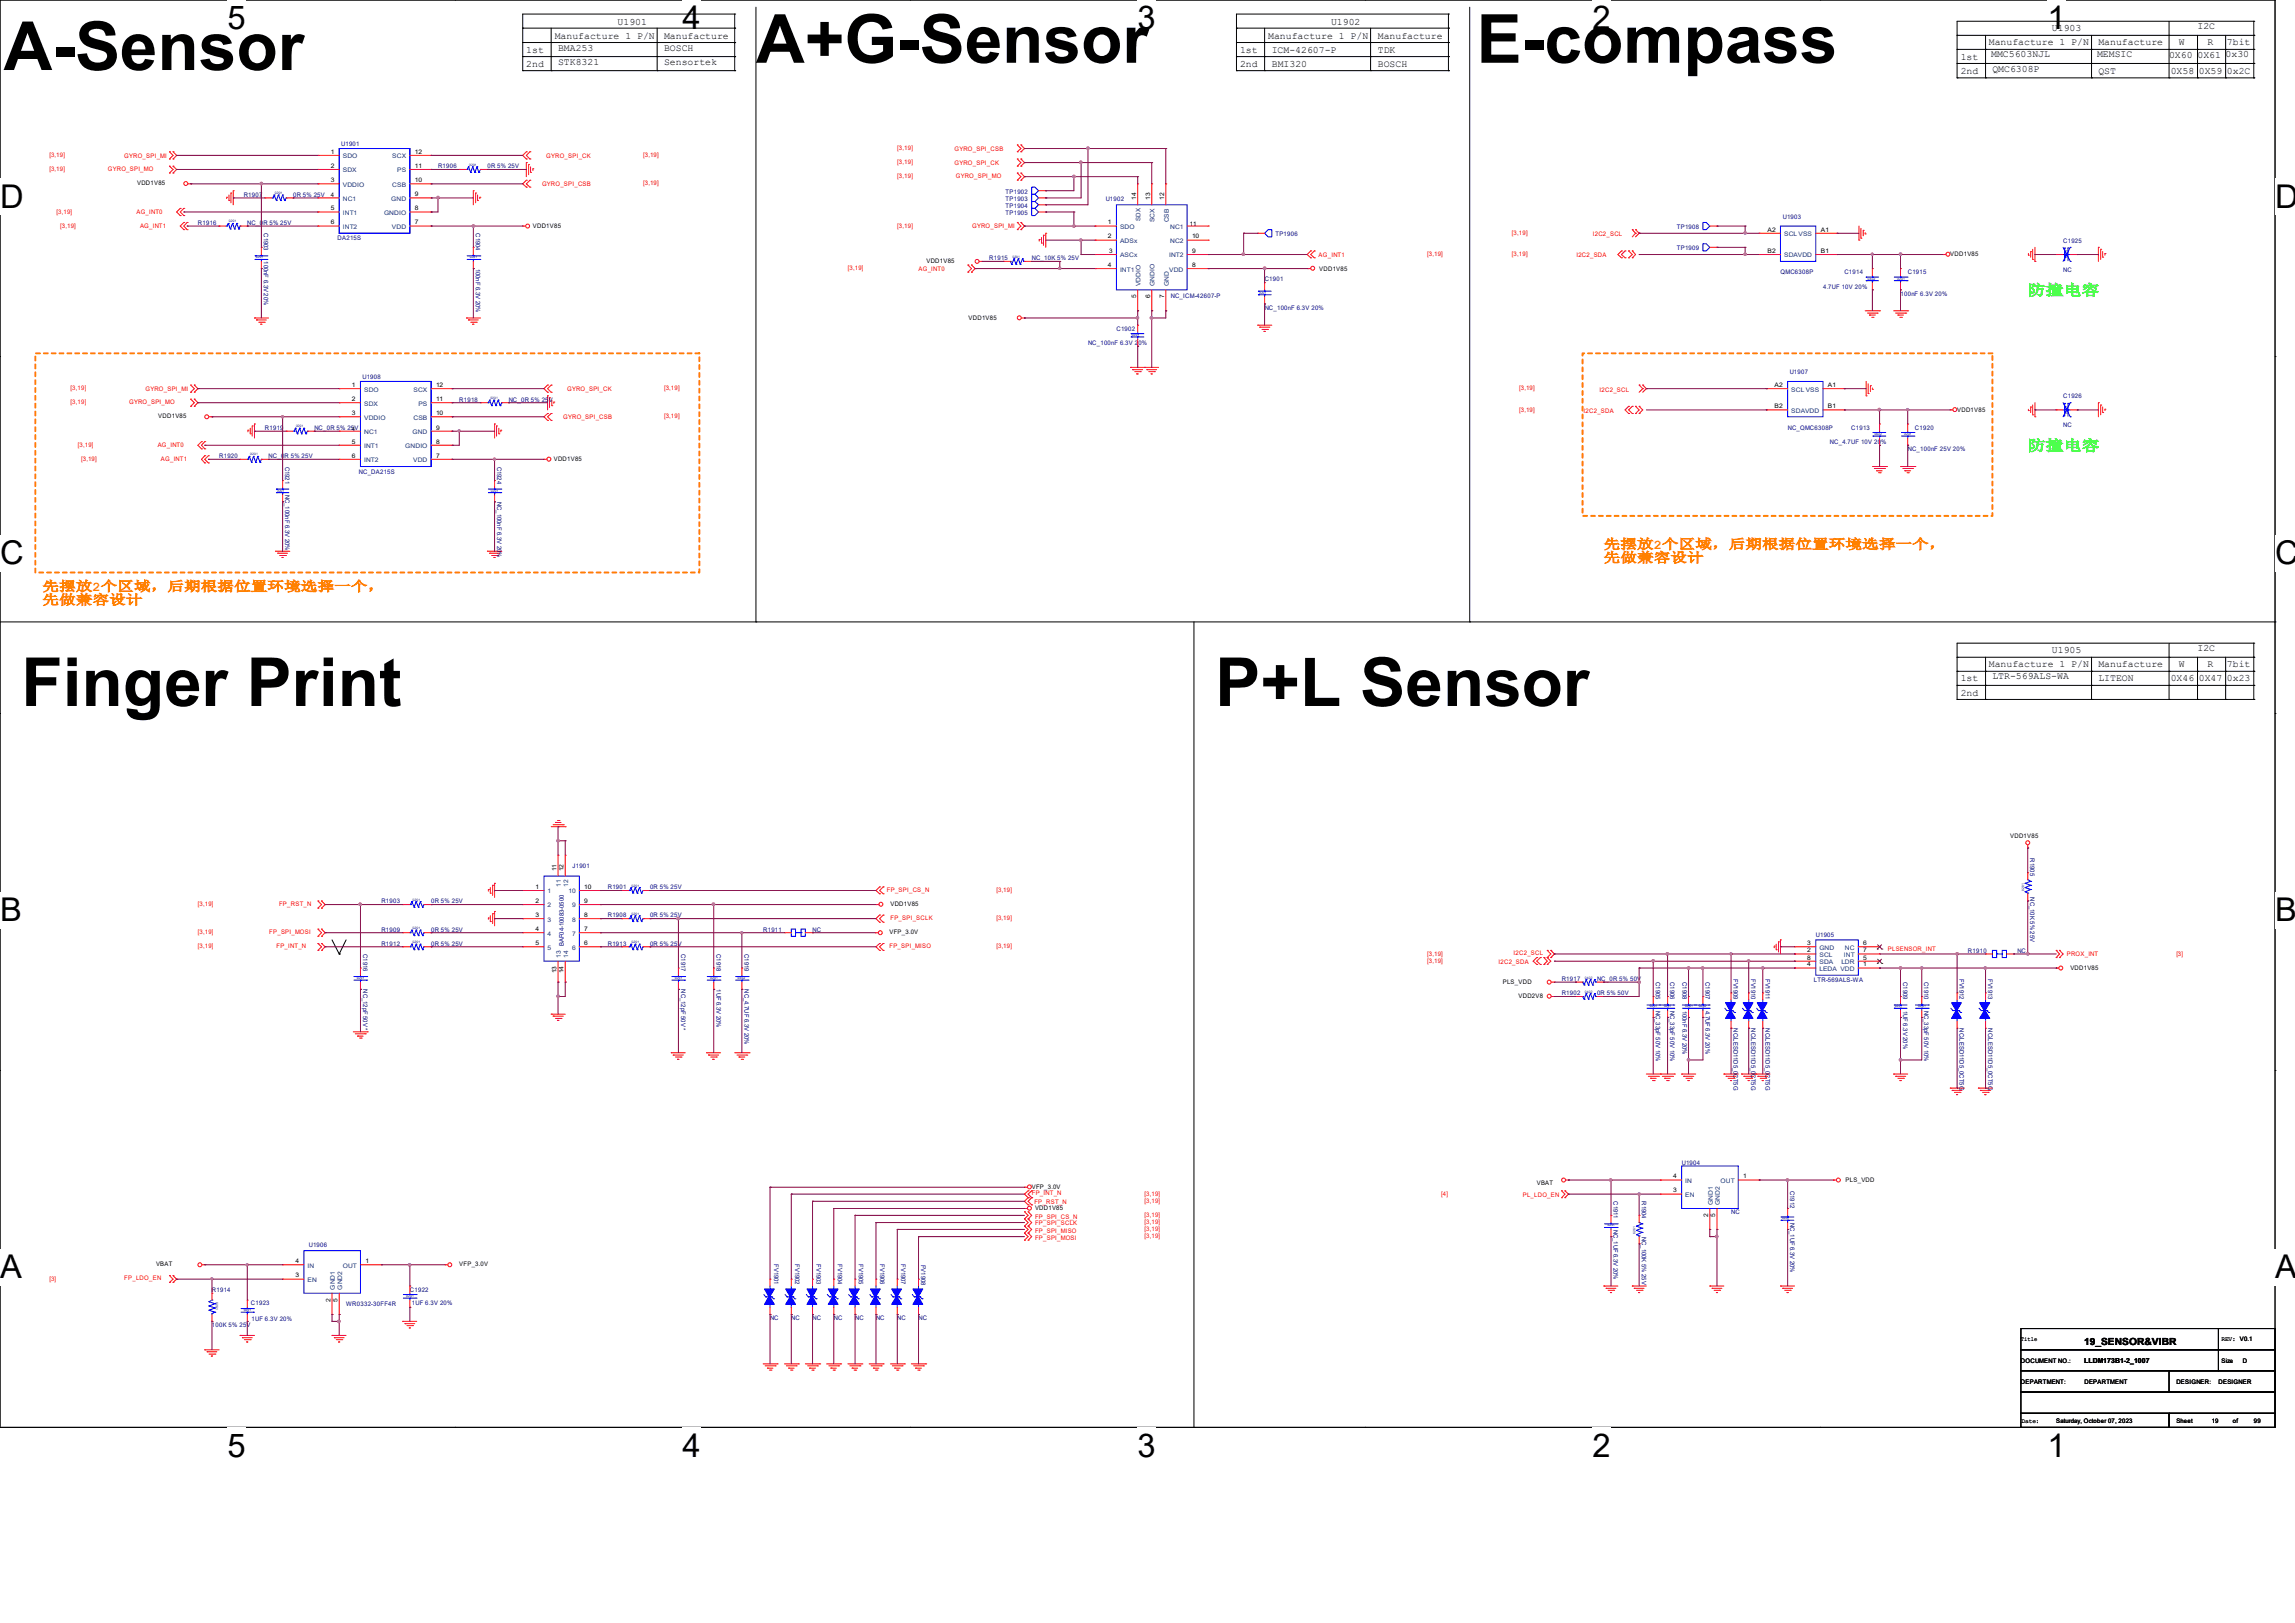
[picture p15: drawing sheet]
<svg xmlns="http://www.w3.org/2000/svg" width="297mm" height="210mm" viewBox="0 0 297 210" stroke-linecap="round" stroke-linejoin="round" font-family="sans-serif">
<defs><g id="words">
<g font-size="8.8">
<text x=".5" y="9.1">A-Sensor</text>
<text x="97.8" y="8.1">A+G-Sensor</text>
<text x="191.1" y="8.1">E-compass</text>
<text x="2.8" y="91.4">Finger Print</text>
<text x="157.3" y="91.4">P+L Sensor</text>
</g>
<g font-size="4.2">
<text x="29.4" y="3.8">5</text>
<text x="88.3" y="3.8">4</text>
<text x="147.2" y="3.8">3</text>
<text x="206.1" y="3.8">2</text>
<text x="265" y="3.8">1</text>
<text x="0" y="26.9">D</text>
<text x="294.4" y="26.9">D</text>
<text x="0" y="73">C</text>
<text x="294.4" y="73">C</text>
<text x="0" y="119.2">B</text>
<text x="294.4" y="119.2">B</text>
<text x="0" y="165.4">A</text>
<text x="294.4" y="165.4">A</text>
<text x="29.4" y="188.5">5</text>
<text x="88.3" y="188.5">4</text>
<text x="147.2" y="188.5">3</text>
<text x="206.1" y="188.5">2</text>
<text x="265" y="188.5">1</text>
</g>
<g font-size="1.9" fill="#0f0">
<text x="262.4" y="38.2">防撞电容</text>
<text x="262.4" y="58.3">防撞电容</text>
</g>
<g font-size="1.7" fill="#ff8000">
<text x="207.6" y="71">先摆放2个区域，后期根据位置环境选择一个，</text>
<text x="5.5" y="76.5">先摆放2个区域，后期根据位置环境选择一个，</text>
<text x="207.6" y="72.7">先做兼容设计</text>
<text x="5.5" y="78.2">先做兼容设计</text>
</g>
<g font-size="1.3">
<text x="71.8" y="5">Manufacture 1 P/N</text>
<text x="79.9" y="3.2">U1901</text>
<text x="85.9" y="5">Manufacture</text>
<text x="164.1" y="5">Manufacture 1 P/N</text>
<text x="172.3" y="3.2">U1902</text>
<text x="178.3" y="5">Manufacture</text>
<text x="257.4" y="5.9">Manufacture 1 P/N</text>
<text x="265.6" y="4.1">U1903</text>
<text x="271.6" y="5.9">Manufacture</text>
<text x="282" y="5.9">W</text>
<text x="284.4" y="3.8">I2C</text>
<text x="285.7" y="5.9">R</text>
<text x="288.2" y="5.8">7bit</text>
<text x="68.1" y="6.8">1st</text>
<text x="68.1" y="8.6">2nd</text>
<text x="72.2" y="8.4">STK8321</text>
<text x="72.2" y="6.6">BMA253</text>
<text x="85.9" y="8.4">Sensortek</text>
<text x="85.9" y="6.6">BOSCH</text>
<text x="160.5" y="8.6">2nd</text>
<text x="160.5" y="6.8">1st</text>
<text x="164.6" y="6.8">ICM-42607-P</text>
<text x="164.6" y="8.6">BMI320</text>
<text x="178.3" y="8.6">BOSCH</text>
<text x="178.3" y="6.8">TDK</text>
<text x="253.7" y="9.6">2nd</text>
<text x="253.7" y="7.7">1st</text>
<text x="257.7" y="7.4">MMC5603NJL</text>
<text x="257.9" y="9.3">QMC6308P</text>
<text x="271.4" y="7.4">MEMSIC</text>
<text x="271.6" y="9.6">QST</text>
<text x="280.7" y="7.5">0X60</text>
<text x="280.9" y="9.6">0X58</text>
<text x="284.4" y="7.5">0X61</text>
<text x="284.6" y="9.6">0X59</text>
<text x="288" y="7.4">0x30</text>
<text x="288.2" y="9.6">0x2C</text>
<text x="253.7" y="88.2">1st</text>
<text x="257.4" y="86.4">Manufacture 1 P/N</text>
<text x="257.9" y="87.9">LTR-569ALS-WA</text>
<text x="265.6" y="84.5">U1905</text>
<text x="271.6" y="88.2">LITEON</text>
<text x="271.6" y="86.4">Manufacture</text>
<text x="280.9" y="88.2">0X46</text>
<text x="282" y="86.4">W</text>
<text x="284.4" y="84.3">I2C</text>
<text x="284.6" y="88.2">0X47</text>
<text x="285.7" y="86.4">R</text>
<text x="288.2" y="86.3">7bit</text>
<text x="288.2" y="88.2">0x23</text>
<text x="253.7" y="90">2nd</text>
<text x="269.7" y="174">19_SENSOR&amp;VIBR</text>
</g>
<text font-size=".9" x="269.7" y="176.4">LLDM173B1-2_1007</text>
<g font-size=".8" fill="#f00">
<text x="6.4" y="22.1">[3,19]</text>
<text x="6.4" y="20.3">[3,19]</text>
<text x="14" y="22.1">GYRO_SPI_MO</text>
<text x="16.1" y="20.4">GYRO_SPI_MI</text>
<text x="70.7" y="20.4">GYRO_SPI_CK</text>
<text x="83.2" y="20.3">[3,19]</text>
<text x="116.1" y="19.4">[3,19]</text>
<text x="116.1" y="21.3">[3,19]</text>
<text x="116.1" y="23.1">[3,19]</text>
<text x="123.5" y="19.5">GYRO_SPI_CSB</text>
<text x="123.5" y="21.3">GYRO_SPI_CK</text>
<text x="123.7" y="23.1">GYRO_SPI_MO</text>
<text x="7.3" y="27.6">[3,19]</text>
<text x="7.8" y="29.5">[3,19]</text>
<text x="17.7" y="27.6">AG_INT0</text>
<text x="18.1" y="29.5">AG_INT1</text>
<text x="70.1" y="24.1">GYRO_SPI_CSB</text>
<text x="83.2" y="24">[3,19]</text>
<text x="116.1" y="29.5">[3,19]</text>
<text x="125.8" y="29.5">GYRO_SPI_MI</text>
<text x="109.7" y="35">[3,19]</text>
<text x="118.9" y="35.1">AG_INT0</text>
<text x="170.7" y="33.2">AG_INT1</text>
<text x="184.7" y="33.1">[3,19]</text>
<text x="195.7" y="33.1">[3,19]</text>
<text x="195.7" y="30.4">[3,19]</text>
<text x="204" y="33.3">I2C2_SDA</text>
<text x="206.1" y="30.6">I2C2_SCL</text>
<text x="9.1" y="50.5">[3,19]</text>
<text x="9.1" y="52.3">[3,19]</text>
<text x="16.7" y="52.3">GYRO_SPI_MO</text>
<text x="18.8" y="50.6">GYRO_SPI_MI</text>
<text x="73.4" y="50.6">GYRO_SPI_CK</text>
<text x="85.9" y="50.5">[3,19]</text>
<text x="196.6" y="50.5">[3,19]</text>
<text x="196.6" y="53.3">[3,19]</text>
<text x="204.9" y="53.4">I2C2_SDA</text>
<text x="207" y="50.7">I2C2_SCL</text>
<text x="10.1" y="57.8">[3,19]</text>
<text x="10.5" y="59.6">[3,19]</text>
<text x="20.4" y="57.8">AG_INT0</text>
<text x="20.8" y="59.6">AG_INT1</text>
<text x="72.9" y="54.3">GYRO_SPI_CSB</text>
<text x="85.9" y="54.1">[3,19]</text>
<text x="25.6" y="117.3">[3,19]</text>
<text x="36.1" y="117.3">FP_RST_N</text>
<text x="114.8" y="115.4">FP_SPI_CS_N</text>
<text x="115.2" y="119.1">FP_SPI_SCLK</text>
<text x="129" y="115.4">[3,19]</text>
<text x="129" y="119.1">[3,19]</text>
<text x="25.6" y="120.9">[3,19]</text>
<text x="25.6" y="122.7">[3,19]</text>
<text x="34.8" y="120.9">FP_SPI_MOSI</text>
<text x="35.8" y="122.7">FP_INT_N</text>
<text x="115.1" y="122.7">FP_SPI_MISO</text>
<text x="129" y="122.7">[3,19]</text>
<text x="184.7" y="124.6">[3,19]</text>
<text x="184.7" y="123.7">[3,19]</text>
<text x="193.9" y="124.8">I2C2_SDA</text>
<text x="195.9" y="123.6">I2C2_SCL</text>
<text x="244.3" y="123.1">PLSENSOR_INT</text>
<text x="267.5" y="123.7">PROX_INT</text>
<text x="281.7" y="123.7">[3]</text>
<text x="133.5" y="154.6">FP_INT_N</text>
<text x="133.9" y="155.7">FP_RST_N</text>
<text x="148.1" y="155.7">[3,19]</text>
<text x="148.1" y="154.7">[3,19]</text>
<text x="186.5" y="154.7">[4]</text>
<text x="197.1" y="154.8">PL_LDO_EN</text>
<text x="133.9" y="157.7">FP_SPI_CS_N</text>
<text x="133.9" y="158.6">FP_SPI_SCLK</text>
<text x="133.9" y="159.5">FP_SPI_MISO</text>
<text x="133.9" y="160.4">FP_SPI_MOSI</text>
<text x="148.1" y="157.5">[3,19]</text>
<text x="148.1" y="158.4">[3,19]</text>
<text x="148.1" y="159.3">[3,19]</text>
<text x="148.1" y="160.2">[3,19]</text>
<text x="6.4" y="165.7">[3]</text>
<text x="16.1" y="165.6">FP_LDO_EN</text>
</g>
<g font-size=".8">
<text x="42.8" y="19.9">1</text>
<text x="42.8" y="21.7">2</text>
<text x="42.8" y="23.6">3</text>
<text x="53.7" y="23.6">10</text>
<text x="53.7" y="21.7">11</text>
<text x="53.7" y="19.9">12</text>
<text x="17.7" y="24">VDD1V85</text>
<text x="42.8" y="27.2">5</text>
<text x="42.8" y="29">6</text>
<text x="42.8" y="25.5">4</text>
<text x="53.7" y="29">7</text>
<text x="53.7" y="27.2">8</text>
<text x="53.7" y="25.4">9</text>
<text x="69" y="29.5">VDD1V85</text>
<text x="143.4" y="29">1</text>
<text x="147" y="25.9" transform="rotate(-90 147 25.9)">14</text>
<text x="148.8" y="25.9" transform="rotate(-90 148.8 25.9)">13</text>
<text x="150.7" y="25.9" transform="rotate(-90 150.7 25.9)">12</text>
<text x="154" y="29.2">11</text>
<text x="228.7" y="30">A2</text>
<text x="235.6" y="30">A1</text>
<text x="119.9" y="34">VDD1V85</text>
<text x="143.4" y="30.9">2</text>
<text x="143.4" y="34.5">4</text>
<text x="143.6" y="32.8">3</text>
<text x="154.3" y="34.5">8</text>
<text x="154.3" y="32.7">9</text>
<text x="154.3" y="30.9">10</text>
<text x="170.7" y="35.1">VDD1V85</text>
<text x="228.7" y="32.7">B2</text>
<text x="235.6" y="32.7">B1</text>
<text x="252.4" y="33.1">VDD1V85</text>
<text x="125.4" y="41.4">VDD1V85</text>
<text x="147" y="38.6" transform="rotate(-90 147 38.6)">5</text>
<text x="148.8" y="38.6" transform="rotate(-90 148.8 38.6)">6</text>
<text x="150.7" y="38.6" transform="rotate(-90 150.7 38.6)">7</text>
<text x="45.6" y="50.1">1</text>
<text x="45.6" y="51.9">2</text>
<text x="45.6" y="53.7">3</text>
<text x="56.4" y="53.7">10</text>
<text x="56.4" y="51.9">11</text>
<text x="56.4" y="50.1">12</text>
<text x="229.7" y="52.8">B2</text>
<text x="229.7" y="50.1">A2</text>
<text x="236.6" y="50.1">A1</text>
<text x="236.6" y="52.8">B1</text>
<text x="253.3" y="53.3">VDD1V85</text>
<text x="20.5" y="54.1">VDD1V85</text>
<text x="45.6" y="57.4">5</text>
<text x="45.6" y="59.2">6</text>
<text x="45.6" y="55.7">4</text>
<text x="56.4" y="59.2">7</text>
<text x="56.4" y="57.4">8</text>
<text x="56.4" y="55.6">9</text>
<text x="71.7" y="59.6">VDD1V85</text>
<text x="72" y="112.7" transform="rotate(-90 72 112.7)">11</text>
<text x="72.9" y="112.7" transform="rotate(-90 72.9 112.7)">12</text>
<text x="260.2" y="108.5">VDD1V85</text>
<text x="69.3" y="115">1</text>
<text x="69.3" y="116.8">2</text>
<text x="69.3" y="118.7">3</text>
<text x="75.6" y="118.7">8</text>
<text x="75.6" y="116.8">9</text>
<text x="75.6" y="115">10</text>
<text x="115.2" y="117.3">VDD1V85</text>
<text x="69.3" y="120.5">4</text>
<text x="69.3" y="122.3">5</text>
<text x="72" y="125.9" transform="rotate(-90 72 125.9)">13</text>
<text x="72.9" y="125.9" transform="rotate(-90 72.9 125.9)">14</text>
<text x="75.6" y="122.3">6</text>
<text x="75.6" y="120.5">7</text>
<text x="115.1" y="120.9">VFP_3.0V</text>
<text x="233.9" y="122.3">3</text>
<text x="233.9" y="125">4</text>
<text x="233.9" y="123.2">2</text>
<text x="233.9" y="124.2">8</text>
<text x="241.1" y="123.2">7</text>
<text x="241.1" y="124.2">5</text>
<text x="241.1" y="122.3">6</text>
<text x="241.1" y="125">1</text>
<text x="267.9" y="125.5">VDD1V85</text>
<text x="194.5" y="127.3">PLS_VDD</text>
<text x="196.5" y="129.2">VDD2V8</text>
<text x="133.5" y="153.8">VFP_3.0V</text>
<text x="198.9" y="153.4">VBAT</text>
<text x="216.5" y="152.5">4</text>
<text x="216.5" y="154.3">3</text>
<text x="225.6" y="152.5">1</text>
<text x="238.9" y="152.9">PLS_VDD</text>
<text x="133.9" y="156.6">VDD1V85</text>
<text x="221.1" y="157.5" transform="rotate(-90 221.1 157.5)">2</text>
<text x="222" y="157.5" transform="rotate(-90 222 157.5)">5</text>
<text x="20.2" y="163.9">VBAT</text>
<text x="38.2" y="163.4">4</text>
<text x="38.2" y="165.3">3</text>
<text x="47.3" y="163.4">1</text>
<text x="59.4" y="163.9">VFP_3.0V</text>
<text x="42.8" y="168.4" transform="rotate(-90 42.8 168.4)">2</text>
<text x="43.7" y="168.4" transform="rotate(-90 43.7 168.4)">5</text>
<text x="261.5" y="173.5">Title</text>
<text x="287.5" y="173.5">REV: V0.1</text>
<text x="261.5" y="176.3">DOCUMENT NO.:</text>
<text x="261.5" y="179.1">DEPARTMENT:</text>
<text x="269.8" y="179.1">DEPARTMENT</text>
<text x="281.7" y="179.1">DESIGNER:</text>
<text x="287.1" y="179.1">DESIGNER</text>
<text x="287.5" y="176.3">Size</text>
<text x="290.3" y="176.3">D</text>
<text x="261.6" y="184.1">Date:</text>
<text x="266.1" y="184.2">Saturday, October 07, 2023</text>
<text x="281.7" y="184.2">Sheet</text>
<text x="286.2" y="184.2">19</text>
<text x="289" y="184.2">of</text>
<text x="291.7" y="184.2">99</text>
</g>
<g font-size=".8" fill="#000080">
<text x="44.2" y="18.9">U1901</text>
<text x="56.7" y="21.8">R1906</text>
<text x="63.1" y="21.8">0R 5% 25V</text>
<text x="25.6" y="29.1">R1916</text>
<text x="31.5" y="25.4">R1907</text>
<text x="32" y="29.1">NC_0R 5% 25V</text>
<text x="37.9" y="25.4">0R 5% 25V</text>
<text x="130.1" y="26.9">TP1904</text>
<text x="130.1" y="25.1">TP1902</text>
<text x="130.1" y="27.8">TP1905</text>
<text x="130.1" y="26">TP1903</text>
<text x="143.1" y="26">U1902</text>
<text x="217" y="29.7">TP1908</text>
<text x="230.7" y="28.3">U1903</text>
<text x="34.2" y="30.2" transform="rotate(90 34.2 30.2)">C1903</text>
<text x="34.2" y="33.8" transform="rotate(90 34.2 33.8)">100nF 6.3V 20%</text>
<text x="43.7" y="31.1">DA215S</text>
<text x="61.6" y="30.2" transform="rotate(90 61.6 30.2)">C1904</text>
<text x="61.6" y="34.8" transform="rotate(90 61.6 34.8)">100nF 6.3V 20%</text>
<text x="128" y="33.7">R1915</text>
<text x="133.5" y="33.7">NC_10K 5% 25V</text>
<text x="165.1" y="30.5">TP1906</text>
<text x="217" y="32.4">TP1909</text>
<text x="230.4" y="35.5">QMC6308P</text>
<text x="238.7" y="35.5">C1914</text>
<text x="246.9" y="35.5">C1915</text>
<text x="267" y="31.4">C1925</text>
<text x="267" y="35.1">NC</text>
<text x="151.5" y="38.6">NC_ICM-42607-P</text>
<text x="163.7" y="36.4">C1901</text>
<text x="163.7" y="40.1">NC_100nF 6.3V 20%</text>
<text x="235.9" y="37.3">4.7UF 10V 20%</text>
<text x="246" y="38.3">100nF 6.3V 20%</text>
<text x="140.8" y="44.7">NC_100nF 6.3V 20%</text>
<text x="144.5" y="42.8">C1902</text>
<text x="46.9" y="49">U1908</text>
<text x="59.4" y="52">R1918</text>
<text x="65.8" y="52">NC_0R 5% 25V</text>
<text x="231.6" y="48.4">U1907</text>
<text x="267" y="51.5">C1926</text>
<text x="28.4" y="59.3">R1920</text>
<text x="34.3" y="55.6">R1919</text>
<text x="34.8" y="59.3">NC_0R 5% 25V</text>
<text x="40.7" y="55.6">NC_0R 5% 25V</text>
<text x="231.4" y="55.6">NC_QMC6308P</text>
<text x="236.8" y="57.4">NC_4.7UF 10V 20%</text>
<text x="239.6" y="55.6">C1913</text>
<text x="246.9" y="58.4">NC_100nF 25V 20%</text>
<text x="247.8" y="55.6">C1920</text>
<text x="267" y="55.2">NC</text>
<text x="36.9" y="60.4" transform="rotate(90 36.9 60.4)">C1921</text>
<text x="36.9" y="64" transform="rotate(90 36.9 64)">NC_100nF 6.3V 20%</text>
<text x="46.4" y="61.3">NC_DA215S</text>
<text x="64.3" y="60.4" transform="rotate(90 64.3 60.4)">C1924</text>
<text x="64.3" y="64.9" transform="rotate(90 64.3 64.9)">NC_100nF 6.3V 20%</text>
<text x="74.1" y="112.3">J1901</text>
<text x="262.8" y="111.1" transform="rotate(90 262.8 111.1)">R1905</text>
<text x="49.4" y="116.9">R1903</text>
<text x="55.8" y="116.9">0R 5% 25V</text>
<text x="78.7" y="115.1">R1901</text>
<text x="78.7" y="118.7">R1908</text>
<text x="84.1" y="115.1">0R 5% 25V</text>
<text x="84.1" y="118.7">0R 5% 25V</text>
<text x="262.8" y="116.1" transform="rotate(90 262.8 116.1)">NC_10K 5% 25V</text>
<text x="47" y="123.5" transform="rotate(90 47 123.5)">C1916</text>
<text x="49.4" y="120.6">R1909</text>
<text x="49.4" y="122.4">R1912</text>
<text x="55.8" y="120.6">0R 5% 25V</text>
<text x="55.8" y="122.4">0R 5% 25V</text>
<text x="73" y="122.4" transform="rotate(-90 73 122.4)">BAF04-10083-0500</text>
<text x="78.7" y="122.4">R1913</text>
<text x="84.1" y="122.4">0R 5% 25V</text>
<text x="88.1" y="123.5" transform="rotate(90 88.1 123.5)">C1917</text>
<text x="92.7" y="123.5" transform="rotate(90 92.7 123.5)">C1918</text>
<text x="96.3" y="123.5" transform="rotate(90 96.3 123.5)">C1919</text>
<text x="98.8" y="120.6">R1911</text>
<text x="105.2" y="120.6">NC</text>
<text x="235" y="121.3">U1905</text>
<text x="254.7" y="123.3">R1910</text>
<text x="261.1" y="123.3">NC</text>
<text x="47" y="128" transform="rotate(90 47 128)">NC_12pF 50V *</text>
<text x="88.1" y="128" transform="rotate(90 88.1 128)">NC_12pF 50V *</text>
<text x="92.7" y="128" transform="rotate(90 92.7 128)">1UF 6.3V 20%</text>
<text x="96.3" y="128" transform="rotate(90 96.3 128)">NC_4.7UF 6.3V 20%</text>
<text x="202.1" y="128.8">R1902</text>
<text x="202.1" y="127">R1917</text>
<text x="206.7" y="128.8">0R 5% 50V</text>
<text x="206.7" y="127">NC_0R 5% 50V</text>
<text x="214.3" y="127.1" transform="rotate(90 214.3 127.1)">C1905</text>
<text x="214.3" y="130.8" transform="rotate(90 214.3 130.8)">NC_33pF 50V 10%</text>
<text x="216.1" y="127.1" transform="rotate(90 216.1 127.1)">C1906</text>
<text x="216.1" y="130.8" transform="rotate(90 216.1 130.8)">NC_33pF 50V 10%</text>
<text x="217.8" y="127.1" transform="rotate(90 217.8 127.1)">C1908</text>
<text x="217.8" y="130.8" transform="rotate(90 217.8 130.8)">100nF 6.3V 20%</text>
<text x="220.7" y="127.1" transform="rotate(90 220.7 127.1)">C1907</text>
<text x="220.7" y="130.8" transform="rotate(90 220.7 130.8)">4.7UF 6.3V 20%</text>
<text x="224.4" y="126.7" transform="rotate(90 224.4 126.7)">FV1909</text>
<text x="226.6" y="126.7" transform="rotate(90 226.6 126.7)">FV1910</text>
<text x="228.5" y="126.7" transform="rotate(90 228.5 126.7)">FV1911</text>
<text x="234.8" y="127">LTR-569ALS-WA</text>
<text x="246.3" y="127.1" transform="rotate(90 246.3 127.1)">C1909</text>
<text x="246.3" y="130.8" transform="rotate(90 246.3 130.8)">1UF 6.3V 20%</text>
<text x="249" y="127.1" transform="rotate(90 249 127.1)">C1910</text>
<text x="249" y="130.8" transform="rotate(90 249 130.8)">NC_33pF 50V 10%</text>
<text x="253.6" y="126.7" transform="rotate(90 253.6 126.7)">FV1912</text>
<text x="257.3" y="126.7" transform="rotate(90 257.3 126.7)">FV1913</text>
<text x="224.4" y="133.1" transform="rotate(90 224.4 133.1)">NC/LESD11D5_0CT5G</text>
<text x="226.6" y="133.1" transform="rotate(90 226.6 133.1)">NC/LESD11D5_0CT5G</text>
<text x="228.5" y="133.1" transform="rotate(90 228.5 133.1)">NC/LESD11D5_0CT5G</text>
<text x="253.6" y="133.1" transform="rotate(90 253.6 133.1)">NC/LESD11D5_0CT5G</text>
<text x="257.3" y="133.1" transform="rotate(90 257.3 133.1)">NC/LESD11D5_0CT5G</text>
<text x="208.8" y="155.5" transform="rotate(90 208.8 155.5)">C1911</text>
<text x="212.5" y="155.5" transform="rotate(90 212.5 155.5)">R1904</text>
<text x="217.6" y="150.7">U1904</text>
<text x="231.7" y="154.1" transform="rotate(90 231.7 154.1)">C1912</text>
<text x="40" y="161.3">U1906</text>
<text x="208.8" y="159.1" transform="rotate(90 208.8 159.1)">NC_1UF 6.3V 20%</text>
<text x="212.5" y="160" transform="rotate(90 212.5 160)">NC_100K 5% 25V</text>
<text x="224" y="157.1">NC</text>
<text x="231.7" y="158.2" transform="rotate(90 231.7 158.2)">NC_1UF 6.3V 20%</text>
<text x="27.4" y="167.2">R1914</text>
<text x="53" y="167.2">C1922</text>
<text x="100.2" y="163.6" transform="rotate(90 100.2 163.6)">FV1901</text>
<text x="102.9" y="163.6" transform="rotate(90 102.9 163.6)">FV1902</text>
<text x="105.7" y="163.6" transform="rotate(90 105.7 163.6)">FV1903</text>
<text x="108.4" y="163.6" transform="rotate(90 108.4 163.6)">FV1904</text>
<text x="111.2" y="163.6" transform="rotate(90 111.2 163.6)">FV1905</text>
<text x="113.9" y="163.6" transform="rotate(90 113.9 163.6)">FV1906</text>
<text x="116.6" y="163.6" transform="rotate(90 116.6 163.6)">FV1907</text>
<text x="119.2" y="163.7" transform="rotate(90 119.2 163.7)">FV1908</text>
<text x="27.4" y="171.7">100K 5% 25V</text>
<text x="32.5" y="168.9">C1923</text>
<text x="32.6" y="170.9">1UF 6.3V 20%</text>
<text x="44.8" y="169">WR0332-30FF4R</text>
<text x="53.3" y="168.9">1UF 6.3V 20%</text>
<text x="99.7" y="170.9">NC</text>
<text x="102.4" y="170.9">NC</text>
<text x="105.2" y="170.9">NC</text>
<text x="107.9" y="170.9">NC</text>
<text x="110.7" y="170.9">NC</text>
<text x="113.4" y="170.9">NC</text>
<text x="116.1" y="170.9">NC</text>
<text x="118.9" y="170.9">NC</text>
</g>
<g font-size=".8" fill="#004080">
<text x="44.4" y="20.5">SDO</text>
<text x="44.4" y="22.3">SDX</text>
<text x="50.8" y="20.5">SCX</text>
<text x="51.4" y="22.3">PS</text>
<text x="44.4" y="24.2">VDDIO</text>
<text x="44.4" y="26">NC1</text>
<text x="44.4" y="27.8">INT1</text>
<text x="44.4" y="29.6">INT2</text>
<text x="49.7" y="27.8">GNDIO</text>
<text x="50.6" y="26">GND</text>
<text x="50.7" y="29.6">VDD</text>
<text x="50.8" y="24.2">CSB</text>
<text x="145" y="29.6">SDO</text>
<text x="147.6" y="28.6" transform="rotate(-90 147.6 28.6)">SDX</text>
<text x="149.4" y="28.8" transform="rotate(-90 149.4 28.8)">SCX</text>
<text x="151.3" y="28.8" transform="rotate(-90 151.3 28.8)">CSB</text>
<text x="151.4" y="29.6">NC1</text>
<text x="145" y="31.5">ADSx</text>
<text x="145" y="33.3">ASCx</text>
<text x="145" y="35.1">INT1</text>
<text x="151.3" y="35.1">VDD</text>
<text x="151.3" y="33.3">INT2</text>
<text x="151.4" y="31.5">NC2</text>
<text x="230.9" y="33.3">SDAVDD</text>
<text x="230.9" y="30.6">SCL VSS</text>
<text x="147.6" y="37" transform="rotate(-90 147.6 37)">VDDIO</text>
<text x="149.4" y="37" transform="rotate(-90 149.4 37)">GNDIO</text>
<text x="151.3" y="37" transform="rotate(-90 151.3 37)">GND</text>
<text x="47.1" y="50.7">SDO</text>
<text x="47.1" y="52.5">SDX</text>
<text x="53.5" y="50.7">SCX</text>
<text x="54.1" y="52.5">PS</text>
<text x="231.8" y="53.4">SDAVDD</text>
<text x="231.8" y="50.7">SCL VSS</text>
<text x="47.1" y="54.3">VDDIO</text>
<text x="47.1" y="56.2">NC1</text>
<text x="47.1" y="58">INT1</text>
<text x="47.1" y="59.8">INT2</text>
<text x="52.5" y="58">GNDIO</text>
<text x="53.4" y="56.2">GND</text>
<text x="53.5" y="59.8">VDD</text>
<text x="53.5" y="54.3">CSB</text>
<text x="70.9" y="115.6">1</text>
<text x="70.9" y="117.4">2</text>
<text x="70.9" y="119.2">3</text>
<text x="72.6" y="114.8" transform="rotate(-90 72.6 114.8)">11</text>
<text x="73.5" y="114.8" transform="rotate(-90 73.5 114.8)">12</text>
<text x="73.6" y="115.6">10</text>
<text x="74" y="119.2">8</text>
<text x="74" y="117.4">9</text>
<text x="70.9" y="121.1">4</text>
<text x="70.9" y="122.9">5</text>
<text x="72.6" y="123.9" transform="rotate(-90 72.6 123.9)">13</text>
<text x="73.5" y="123.9" transform="rotate(-90 73.5 123.9)">14</text>
<text x="74" y="122.9">6</text>
<text x="74" y="121.1">7</text>
<text x="235.5" y="122.9">GND</text>
<text x="235.5" y="125.6">LEDA VDD</text>
<text x="235.5" y="123.8">SCL</text>
<text x="235.5" y="124.8">SDA</text>
<text x="238.3" y="124.8">LDR</text>
<text x="238.6" y="123.8">INT</text>
<text x="238.8" y="122.9">NC</text>
<text x="218.1" y="153.1">IN</text>
<text x="218.1" y="154.9">EN</text>
<text x="221.6" y="155.9" transform="rotate(-90 221.6 155.9)">GND1</text>
<text x="222.6" y="155.9" transform="rotate(-90 222.6 155.9)">GND2</text>
<text x="222.7" y="153.1">OUT</text>
<text x="39.8" y="164">IN</text>
<text x="39.8" y="165.9">EN</text>
<text x="43.3" y="166.9" transform="rotate(-90 43.3 166.9)">GND1</text>
<text x="44.3" y="166.9" transform="rotate(-90 44.3 166.9)">GND2</text>
<text x="44.4" y="164">OUT</text>
</g>
<g font-size=".4" fill="#00f">
<text x="60.7" y="21.5">0201</text>
<text x="29.6" y="28.8">0201</text>
<text x="35.6" y="25.1">0201</text>
<text x="33.1" y="33.4">0201</text>
<text x="60.8" y="33.4">0201</text>
<text x="131" y="33.4">0201</text>
<text x="267.5" y="33.4" transform="rotate(-90 267.5 33.4)">0603</text>
<text x="162.9" y="38">0201</text>
<text x="241.7" y="36.2">0402</text>
<text x="245.5" y="36.2">0201</text>
<text x="146.5" y="43.5">0201</text>
<text x="63.5" y="51.6">0201</text>
<text x="267.5" y="53.5" transform="rotate(-90 267.5 53.5)">0603</text>
<text x="32.4" y="58.9">0201</text>
<text x="38.3" y="55.3">0201</text>
<text x="242.6" y="56.3">0402</text>
<text x="246.4" y="56.3">0201</text>
<text x="35.9" y="63.6">0201</text>
<text x="63.5" y="63.6">0201</text>
<text x="53.4" y="116.5">0201</text>
<text x="81.7" y="114.7">0201</text>
<text x="81.7" y="118.4">0201</text>
<text x="262" y="115.3" transform="rotate(-90 262 115.3)">0201</text>
<text x="53.4" y="120.2">0201</text>
<text x="53.4" y="122">0201</text>
<text x="81.7" y="122">0201</text>
<text x="46.2" y="126.7">0201</text>
<text x="87.3" y="126.7">0201</text>
<text x="91.9" y="126.7">0201</text>
<text x="95.5" y="126.7">0402</text>
<text x="205.1" y="128.4">0402</text>
<text x="205.1" y="126.6">0402</text>
<text x="213.5" y="130.3">0201</text>
<text x="215.3" y="130.3">0201</text>
<text x="218.1" y="130.3">0201</text>
<text x="219.8" y="130.3">0402</text>
<text x="245.2" y="130.3">0201</text>
<text x="248.2" y="130.3">0201</text>
<text x="208" y="158.7">0201</text>
<text x="211.7" y="159.7" transform="rotate(-90 211.7 159.7)">0201</text>
<text x="230.6" y="157.8">0201</text>
<text x="52.6" y="167.9">0201</text>
<text x="27.9" y="168.5" transform="rotate(90 27.9 168.5)">0201</text>
<text x="31.5" y="169.7">0201</text>
</g>
</g></defs>
<path d="M0 0h294.4v184.7h-294.4z" fill="none" stroke="#000" stroke-width=".13"/>
<g fill="#fff">
<path d="M29.4 0h2.4v4.7h-2.4z"/>
<path d="M29.4 184.7h2.4v4.7h-2.4z"/>
</g>
<path d="M58.9 0h.1M58.9 184.7h.1" fill="none" stroke="#000" stroke-width=".13"/>
<g fill="#fff">
<path d="M88.3 0h2.4v4.7h-2.4z"/>
<path d="M88.3 184.7h2.4v4.7h-2.4z"/>
</g>
<path d="M117.8 0h.1M117.8 184.7h.1" fill="none" stroke="#000" stroke-width=".13"/>
<g fill="#fff">
<path d="M147.2 0h2.4v4.7h-2.4z"/>
<path d="M147.2 184.7h2.4v4.7h-2.4z"/>
</g>
<path d="M176.7 0h.1M176.7 184.7h.1" fill="none" stroke="#000" stroke-width=".13"/>
<g fill="#fff">
<path d="M206.1 0h2.3v4.7h-2.3z"/>
<path d="M206.1 184.7h2.3v4.7h-2.3z"/>
</g>
<path d="M235.5 0h.1M235.5 184.7h.1" fill="none" stroke="#000" stroke-width=".13"/>
<g fill="#fff">
<path d="M265 0h2.3v4.7h-2.3z"/>
<path d="M265 184.7h2.3v4.7h-2.3z"/>
<path d="M0 23.1h3v4.7h-3z"/>
<path d="M294.4 23.1h2.6v4.7h-2.6z"/>
<path d="M0 69.2h3v4.8h-3z"/>
<path d="M294.4 69.2h2.6v4.8h-2.6z"/>
</g>
<path d="M0 46.1h.1M294.4 46.1h.1" fill="none" stroke="#000" stroke-width=".13"/>
<g fill="#fff">
<path d="M0 115.4h2.8v4.7h-2.8z"/>
<path d="M294.4 115.4h2.6v4.7h-2.6z"/>
</g>
<path d="M0 92.3h.1M294.4 92.3h.1" fill="none" stroke="#000" stroke-width=".13"/>
<g fill="#fff">
<path d="M0 161.6h2.8v4.7h-2.8z"/>
<path d="M294.3 161.6h2.7v4.7h-2.7z"/>
</g>
<g fill="none" stroke="#000" stroke-width=".13">
<path d="M67.6 3.6h.1M67.6 5.5h.1M67.6 7.3h.1M67.6 9.1h.1M67.6 3.6h27.5M67.6 5.5h27.5M67.6 7.3h27.5M67.6 9.1h27.5M71.3 5.5h.1M71.3 7.3h.1M71.3 9.1h.1M71.3 3.6v5.5"/>
<path d="M85 5.5h.1M85 7.3h.1M85 9.1h.1M85 3.6v5.5M95.1 1.8h.1M95.1 3.6h.1M95.1 5.5h.1M95.1 7.3h.1M95.1 9.1h.1M95.1 1.8h-27.5v7.3M95.1 1.8v7.3M97.8 .9v79.6"/>
<path d="M160 3.6h.1M160 5.5h.1M160 7.3h.1M160 9.1h.1M160 3.6h27.5M160 5.5h27.5M160 7.3h27.5M160 9.1h27.5M163.7 5.5h.1M163.7 7.3h.1M163.7 9.1h.1M163.7 3.6v5.5"/>
<path d="M177.4 5.5h.1M177.4 7.3h.1M177.4 9.1h.1M177.4 3.6v5.5M187.5 1.8h.1M187.5 3.6h.1M187.5 5.5h.1M187.5 7.3h.1M187.5 9.1h.1M187.5 1.8h-27.5v7.3M187.5 1.8v7.3M190.2 .9v79.6"/>
<path d="M253.3 4.6h.1M253.3 6.4h.1M253.3 8.2h.1M253.3 10.1h.1M253.3 4.6h38.4M253.3 6.4h38.4M253.3 8.2h38.4M253.3 10.1h38.4M257 6.4h.1M257 8.2h.1M257 10.1h.1M257 4.6v5.5"/>
<path d="M270.7 6.4h.1M270.7 8.2h.1M270.7 10.1h.1M270.7 4.6v5.5M280.7 4.6h.1M280.7 6.4h.1M280.7 8.2h.1M280.7 10.1h.1M280.7 2.8v7.3M284.4 6.4h.1M284.4 8.2h.1M284.4 10.1h.1"/>
<path d="M284.4 4.6v5.5M288 6.4h.1M288 8.2h.1M288 10.1h.1M288 4.6v5.5M291.7 2.8h.1M291.7 4.6h.1M291.7 6.4h.1M291.7 8.2h.1M291.7 10.1h.1M291.7 2.8h-38.4v7.3M291.7 2.8v7.3"/>
<path d="M0 80.5h294.4M97.8 80.5h.1M154.5 80.5v104.2M190.2 80.5h.1M253.3 85h.1M253.3 86.9h.1M253.3 88.7h.1M253.3 90.5h.1M253.3 85h38.4M253.3 86.9h38.4M253.3 88.7h38.4M253.3 90.5h38.4"/>
<path d="M257 86.9h.1M257 88.7h.1M257 90.5h.1M257 85v5.5M270.7 86.9h.1M270.7 88.7h.1M270.7 90.5h.1M270.7 85v5.5M280.7 85h.1M280.7 86.9h.1M280.7 88.7h.1M280.7 90.5h.1"/>
<path d="M280.7 83.2v7.3M284.4 86.9h.1M284.4 88.7h.1M284.4 90.5h.1M284.4 85v5.5M288 86.9h.1M288 88.7h.1M288 90.5h.1M288 85v5.5M291.7 83.2h.1M291.7 85h.1M291.7 86.9h.1"/>
<path d="M291.7 88.7h.1M291.7 90.5h.1M291.7 83.2h-38.4v7.3M291.7 83.2v7.3M294.4 80.5h.1M0 138.5h.1M43 121.6l.9 1.8M43.9 123.4h.1M44.8 121.6l-.9 1.8M294.4 138.5h.1M261.5 171.9h25.6v2.8h-25.6zM261.5 174.7h25.6v2.7h-25.6z"/>
<path d="M261.5 177.4h32.9v2.7h-32.9zM280.7 177.4h13.7v2.7h-13.7zM287.1 171.9h7.3v2.8h-7.3zM287.1 174.7h7.3v2.7h-7.3zM154.5 184.7h.1M261.5 182.9h19.2v1.8h-19.2zM261.5 180.1h32.9v2.8h-32.9zM280.7 182.9h13.7v1.8h-13.7z"/>
</g>
<path d="M4.6 45.7h85.9v28.4h-85.9zM204.8 45.7h53.1v21.1h-53.1z" fill="none" stroke="#ff8000" stroke-width=".25" stroke-dasharray=".5 .5"/>
<g fill="none" stroke="#f00" stroke-width=".13">
<path d="M21.9 19.6h.1M21.9 19.6l.5 .5-.5 .5M22.4 19.6h.1M22.4 19.6l.5 .5-.5 .5M68.1 19.6h.1M68.1 19.6l-.5 .5 .5 .5M68.6 19.6h.1M68.6 19.6l-.5 .5 .5 .5M131.7 18.8h.1M131.7 19.6h.1M131.7 18.8l.4 .4-.4 .4M132.1 19.6h.1"/>
<path d="M132.1 18.8h.1M132.1 18.8l.5 .4-.5 .4M21.9 21.5h.1M21.9 22.4h.1M21.9 20.6h.1M21.9 21.5l.5 .4-.5 .5M22.4 22.4h.1M22.4 21.5h.1M22.4 20.6h.1M22.4 21.5l.5 .4-.5 .5M23.3 27.9h.1M23.3 27h.1"/>
<path d="M23.3 27l-.4 .4 .4 .5M23.8 27.9h.1M23.8 27h.1M23.8 29.7h.1M23.8 28.8h.1M23.8 27l-.5 .4 .5 .5M23.8 28.8l-.5 .5 .5 .4M24.2 29.7h.1M24.2 28.8h.1M24.2 28.8l-.4 .5 .4 .4M24.3 23.8h.4M24.7 23.8h.1"/>
<path d="M28.4 29.3h.1M28.4 29.3h.9M29.3 25.5h.1M29.3 25.5v.2M29.6 26h.1M29.6 25.2v.8M29.9 25h.1M29.9 25v1.2M30.2 24.7h.1M30.2 24.7v1.8M31.1 29.3h.9M32 29.3h.1"/>
<path d="M33.8 32h.1M33.8 34.8h.1M33.8 32v.9M33.8 33.8v1M34.3 25.6h.1M34.3 25.6h.9M37 25.6h.9M37.9 25.6h.1M41.1 20.1h.1M41.1 21.9h.1M41.1 23.8h.1M41.1 25.6h.1"/>
<path d="M41.1 27.4h.1M41.1 29.3h.1M41.1 23.8h2.8M41.1 29.3h2.8M41.1 21.9h2.8M41.1 27.4h2.8M41.1 25.6h2.8M41.1 20.1h2.8M53 23.8h2.8M53 29.3h2.8M53 21.9h2.8M53 27.4h2.8"/>
<path d="M53 25.6h2.8M53 20.1h2.8M55.8 29.3h.1M55.8 27.4h.1M55.8 25.6h.1M55.8 23.8h.1M55.8 21.9h.1M55.8 20.1h.1M59.4 21.9h.1M59.4 21.9h1M61.3 24.7h.1M61.3 32h.1"/>
<path d="M61.3 34.8h.1M61.3 24.7v1.8M61.3 32v.9M61.3 33.8v1M61.6 25h.1M61.6 25v1.2M61.8 26h.1M61.8 25.2v.8M62.1 25.5h.1M62.1 25.5v.2M62.2 21.9h.9M63.1 21.9h.1"/>
<path d="M67.6 29.3h.1M67.6 29.3h.4M68.1 21h.1M68.1 24.2h.1M68.1 23.3h.1M68.1 20.6h.1M68.1 21v1.9M68.1 23.3l-.5 .5 .5 .4M68.4 21.3h.1M68.4 21.3v1.3M68.6 23.3h.1M68.6 24.2h.1"/>
<path d="M68.6 20.6h.1M68.6 23.3l-.5 .5 .5 .4M68.7 22.3h.1M68.7 21.6v.7M69 21.8h.1M69 21.8v.3M125.3 34.3h.1M125.3 35.2h.1M125.3 34.3l.4 .5-.4 .4M125.7 35.2h.1M125.7 34.3h.1M125.7 34.3l.5 .5-.5 .4"/>
<path d="M126.7 33.8h.4M127.1 33.8h.1M129.8 33.8h.1M129.8 33.8h1M131.7 20.6h.1M131.7 21.5h.1M131.7 22.4h.1M131.7 23.3h.1M131.7 28.8h.1M131.7 29.7h.1M131.7 20.6l.4 .4-.4 .5M131.7 22.4l.4 .5-.4 .4"/>
<path d="M131.7 28.8l.4 .5-.4 .4M132.1 21.5h.1M132.1 20.6h.1M132.1 23.3h.1M132.1 22.4h.1M132.1 29.7h.1M132.1 28.8h.1M132.1 20.6l.5 .4-.5 .5M132.1 22.4l.5 .5-.5 .4M132.1 28.8l.5 .5-.5 .4M132.6 33.8h.9M133.5 33.8h.1"/>
<path d="M134.4 26.5h.9M134.4 24.7h.9M134.4 27.4h.9M134.4 25.6h.9M134.5 31h.1M134.5 31v.2M134.8 31.5h.1M134.8 30.7v.8M135 30.4h.1M135 30.4v1.3M135.3 30.2h.1M135.3 26.5h.1"/>
<path d="M135.3 24.7h.1M135.3 27.4h.1M135.3 25.6h.1M135.3 30.2v1.8M141.7 29.3h.1M141.7 31.1h.1M141.7 32.9h.1M141.7 34.8h.1M141.7 29.3h2.8M141.7 34.8h2.8M141.7 32.9h2.8M141.7 31.1h2.8"/>
<path d="M147.2 23.8h.1M147.2 23.8v2.7M147.2 37.5v2.7M149.1 23.8h.1M149.1 23.8v2.7M149.1 37.5v2.7M150.9 23.8h.1M150.9 23.8v2.7M150.9 37.5v2.7M153.6 29.3h2.8M153.6 34.8h2.8M153.6 32.9h2.8"/>
<path d="M153.6 31.1h2.8M156.4 34.8h.1M156.4 32.9h.1M156.4 31.1h.1M156.4 29.3h.1M162.8 30.2h.1M162.8 30.2h.9M163.7 36.6h.1M163.7 39.3h.1M163.7 36.6v.9M163.7 38.4v.9M169.2 34.8h.1"/>
<path d="M169.2 34.8h.4M169.6 32.5h.1M169.6 33.4h.1M169.6 32.5l-.4 .4 .4 .5M170.1 33.4h.1M170.1 32.5h.1M170.1 32.5l-.5 .4 .5 .5M209.8 33.4h.1M209.8 32.5h.1M209.8 32.5l-.4 .4 .4 .5M210.3 32.5h.1M210.3 33.4h.1"/>
<path d="M210.3 32.5l-.5 .4 .5 .5M210.8 32.5h.1M210.8 33.4h.1M210.8 32.5l.4 .4-.4 .5M211.2 32.5h.1M211.2 33.4h.1M211.2 29.7h.1M211.2 32.5l.5 .4-.5 .5M211.2 29.7l.5 .5M211.7 30.2h.1M211.7 29.7h.1M211.7 30.2l-.5 .4"/>
<path d="M211.7 29.7l.4 .5M212.1 30.2h.1M212.1 30.2l-.4 .4M221.3 29.3h.9M221.3 32h.9M222.2 29.3h.1M222.2 32h.1M227.7 32.9h.1M227.7 30.2h.1M227.7 32.9h2.7M227.7 30.2h2.7M235 32.9h2.7"/>
<path d="M235 30.2h2.7M237.7 30.2h.1M237.7 32.9h.1M240.6 31.1h.1M240.6 29.3v1.8M240.8 30.8h.1M240.8 29.5v1.3M241.1 29.8h.1M241.1 29.8v.7M241.4 30.3h.1M241.4 30.1v.2M242.3 34.8h.1"/>
<path d="M242.3 37.5h.1M242.3 34.8v.8M242.3 36.6v.9M246 34.8h.1M246 37.5h.1M246 34.8v.8M246 36.6v.9M251.5 32.9h.1M251.5 32.9h.3M262.5 33h.1M262.5 32.8v.2M262.8 32.6h.1"/>
<path d="M262.8 32.6v.7M263.1 33.6h.1M263.1 32.3v1.3M263.4 33.8h.1M263.4 32v1.8M266.1 32.9h.1M266.1 32.9h.9M267.9 32.9h.9M268.8 32.9h.1M271.6 32h.1M271.6 32v1.8M271.9 32.3h.1"/>
<path d="M271.9 32.3v1.3M272.1 33.3h.1M272.1 32.6v.7M272.4 32.8h.1M272.4 32.8v.2M24.7 49.8h.1M24.7 50.8h.1M24.7 51.6h.1M24.7 52.6h.1M24.7 49.8l.4 .5-.4 .5M24.7 51.6l.4 .5-.4 .5M25.1 50.8h.1"/>
<path d="M25.1 49.8h.1M25.1 52.6h.1M25.1 51.6h.1M25.1 49.8l.5 .5-.5 .5M25.1 51.6l.5 .5-.5 .5M26.1 58.1h.1M26.1 57.1h.1M26.1 57.1l-.5 .5 .5 .5M26.5 58.1h.1M26.5 57.1h.1M26.5 59.9h.1M26.5 59h.1"/>
<path d="M26.5 57.1l-.4 .5 .4 .5M26.5 59l-.4 .4 .4 .5M27 59.9h.1M27 59h.1M27 59l-.5 .4 .5 .5M27.1 53.9h.3M27.4 53.9h.1M31.1 59.4h.1M31.1 59.4h.9M32.1 55.7h.1M32.1 55.7v.2M32.4 56.1h.1"/>
<path d="M32.4 55.4v.7M32.6 55.1h.1M32.6 55.1v1.3M32.9 41.1h.1M32.9 54.9h.1M32.9 41.1h1.9M32.9 54.9v1.8M33.2 41.4h.1M33.2 41.4h1.3M33.5 41.7h.7M33.7 42h.1M33.7 42h.2"/>
<path d="M33.8 59.4h1M34.2 41.7h.1M34.8 59.4h.1M37 55.8h.1M37 55.8h.9M39.8 55.8h.9M40.7 55.8h.1M43.9 50.3h.1M43.9 52.1h.1M43.9 53.9h.1M43.9 55.8h.1M43.9 57.6h.1"/>
<path d="M43.9 59.4h.1M43.9 53.9h2.8M43.9 59.4h2.8M43.9 52.1h2.8M43.9 50.3h2.8M43.9 55.8h2.8M43.9 57.6h2.8M55.8 53.9h2.7M55.8 59.4h2.7M55.8 52.1h2.7M55.8 50.3h2.7M55.8 55.8h2.7"/>
<path d="M55.8 57.6h2.7M58.5 59.4h.1M58.5 57.6h.1M58.5 55.8h.1M58.5 53.9h.1M58.5 52.1h.1M58.5 50.3h.1M60.4 41.1h.1M60.4 41.1h1.8M60.6 41.4h.1M60.6 41.4h1.3M60.9 41.7h.7"/>
<path d="M61.2 42h.1M61.6 41.7h.1M62.2 52.1h.1M62.2 52.1h.9M64 54.9h.1M64 54.9v1.8M64.3 55.1h.1M64.3 55.1v1.3M64.6 56.1h.1M64.6 55.4v.7M64.8 55.7h.1M64.8 55.7v.2"/>
<path d="M64.9 52.1h.9M65.8 52.1h.1M70.4 59.4h.1M70.4 59.4h.4M70.9 51.2h.1M70.9 50.8h.1M70.9 49.8h.1M70.9 54.4h.1M70.9 53.5h.1M70.9 51.2v1.8M70.9 49.8l-.5 .5 .5 .5M70.9 53.5l-.5 .4 .5 .5"/>
<path d="M71.1 51.5h.1M71.1 51.5v1.2M71.3 49.8h.1M71.3 50.8h.1M71.3 53.5h.1M71.3 54.4h.1M71.3 49.8l-.4 .5 .4 .5M71.3 53.5l-.4 .4 .4 .5M71.4 52.5h.1M71.4 51.8v.7M71.7 52h.1M71.7 52v.2"/>
<path d="M132.2 41.1h.4M132.6 41.1h.1M146.3 47.5h.1M146.3 47.5h3.6M146.6 47.8h.1M146.6 47.8h1.3M146.9 48.1h.7M147.1 48.4h.1M147.1 48.4h.2M147.2 40.2h.1M147.2 42.1h.1M147.2 44.8h.1"/>
<path d="M147.2 42.1v.9M147.2 43.9v.9M147.6 48.1h.1M148.1 47.5h.1M148.4 47.8h.1M148.4 47.8h1.3M148.7 48.1h.7M149 48.4h.1M149.1 40.2h.1M149.4 48.1h.1M150.9 40.2h.1M162.8 42.1h.1"/>
<path d="M162.8 42.1h1.8M163 42.3h.1M163 42.3h1.3M163.3 42.6h.7M163.6 42.9h.1M163.6 42.9h.2M164 42.6h.1M210.8 53.5h.1M210.8 52.6h.1M210.8 52.6l-.5 .4 .5 .5M211.2 52.6h.1M211.2 53.5h.1"/>
<path d="M211.2 52.6l-.4 .4 .4 .5M211.7 52.6h.1M211.7 53.5h.1M211.7 52.6l.4 .4-.4 .5M212.1 49.8h.1M212.1 52.6h.1M212.1 53.5h.1M212.1 49.8l.5 .5M212.1 52.6l.5 .4-.5 .5M212.6 50.3h.1M212.6 49.8h.1M212.6 50.3l-.5 .5"/>
<path d="M212.6 49.8l.5 .5M213.1 50.3h.1M213.1 50.3l-.5 .5M228.6 53h.1M228.6 50.3h.1M228.6 53h2.8M228.6 50.3h2.8M235.9 53h2.8M235.9 50.3h2.8M238.7 50.3h.1M238.7 53h.1M241.4 40.2h1.8"/>
<path d="M241.5 51.2h.1M241.5 49.4v1.8M241.7 40.5h1.3M241.8 50.9h.1M241.8 49.7v1.2M241.9 40.8h.1M241.9 40.8h.8M242.1 49.9h.1M242.1 49.9v.8M242.2 41.1h.2M242.3 50.4h.1M242.3 50.2v.2"/>
<path d="M242.4 41.1h.1M243 40.5h.1M243.2 40.2h.1M243.2 54.9h.1M243.2 57.6h.1M243.2 54.9v.9M243.2 56.7v.9M245.1 40.2h1.8M245.3 40.5h1.3M245.6 40.8h.1M245.6 40.8h.7M245.9 41.1h.2"/>
<path d="M246.1 41.1h.1M246.6 40.5h.1M246.9 40.2h.1M246.9 54.9h.1M246.9 57.6h.1M246.9 54.9v.9M246.9 56.7v.9M252.4 53h.1M252.4 53h.3M262.5 53.1h.1M262.5 53v.1M262.8 52.7h.1"/>
<path d="M262.8 52.7v.7M263.1 53.7h.1M263.1 52.4v1.3M263.4 53.9h.1M263.4 52.1v1.8M266.1 53h.1M266.1 53h.9M267.9 53h.9M268.8 53h.1M271.6 52.1h.1M271.6 52.1v1.8M271.9 52.4h.1"/>
<path d="M271.9 52.4v1.3M272.1 53.4h.1M272.1 52.7v.7M272.4 53h.1M272.4 53v.1M35.6 71.3h.1M35.6 71.3h1.9M35.9 71.6h.1M35.9 71.6h1.3M36.2 71.9h.8M36.5 72.1h.1M36.5 72.1h.2"/>
<path d="M36.6 62.2h.1M36.6 64.9h.1M36.6 62.2v.9M36.6 64v.9M37 71.9h.1M63.1 71.3h.1M63.1 71.3h1.8M63.4 71.6h.1M63.4 71.6h1.2M63.6 71.9h.8M63.9 72.1h.1M63.9 72.1h.2"/>
<path d="M64 62.2h.1M64 64.9h.1M64 62.2v.9M64 64v.9M64.4 71.9h.1M242.3 60.4h1.8M242.6 60.6h1.3M242.9 60.9h.1M242.9 60.9h.7M243.1 61.2h.2M243.3 61.2h.1M243.9 60.6h.1"/>
<path d="M244.1 60.4h.1M246 60.4h1.8M246.3 60.6h1.2M246.5 60.9h.1M246.5 60.9h.8M246.8 61.2h.2M247 61.2h.1M247.5 60.6h.1M247.8 60.4h.1M41.1 117.5h.1M41.1 116.6h.1M41.1 116.6l.5 .5-.5 .4"/>
<path d="M41.6 116.6h.1M41.6 117.5h.1M41.6 116.6l.5 .5-.5 .4M52.1 117.1h.1M52.1 117.1h.9M54.9 117.1h.9M55.8 117.1h.1M63.2 115.1h.1M63.2 118.8h.1M63.2 115.1v.2M63.2 118.8v.2M63.5 115.6h.1"/>
<path d="M63.5 119.3h.1M63.5 114.9v.7M63.5 118.5v.8M63.8 114.6h.1M63.8 118.2h.1M63.8 114.6v1.3M63.8 118.2v1.3M64 114.3h.1M64 117.9h.1M64 114.3v1.8M64 117.9v1.9M67.6 115.2h.1"/>
<path d="M67.6 117.1h.1M67.6 118.9h.1M67.6 117.1h2.8M67.6 115.2h2.8M67.6 118.9h2.8M71.3 107h1.9M71.6 106.7h1.3M71.9 106.4h.1M71.9 106.4h.7M72.1 106.2h.2M72.2 110.7h.1M72.2 110.7v2.7"/>
<path d="M72.3 106.2h.1M72.9 106.7h.1M73.2 107h.1M73.2 110.7h.1M73.2 110.7v2.7M75 117.1h2.7M75 115.2h2.7M75 118.9h2.7M77.7 118.9h.1M77.7 117.1h.1M77.7 115.2h.1M80.5 115.2h.1"/>
<path d="M80.5 118.9h.1M80.5 115.2h.9M80.5 118.9h.9M83.2 115.2h.9M83.2 118.9h.9M84.1 115.2h.1M84.1 118.9h.1M113.4 117.1h.1M113.4 117.1h.3M113.8 114.8h.1M113.8 115.7h.1M113.8 119.3h.1"/>
<path d="M113.8 118.4h.1M113.8 114.8l-.4 .4 .4 .5M113.8 118.4l-.4 .5 .4 .4M114.3 115.7h.1M114.3 114.8h.1M114.3 118.4h.1M114.3 119.3h.1M114.3 114.8l-.5 .4 .5 .5M114.3 118.4l-.5 .5 .5 .4M262.4 109.7h.1M262.4 112.9h.1M262.4 116.6h.1"/>
<path d="M262.4 109.3v.4M262.4 112.9v.9M262.4 115.7v.9M41.1 121.2h.1M41.1 120.2h.1M41.1 123h.1M41.1 122.1h.1M41.1 120.2l.5 .5-.5 .5M41.1 122.1l.5 .4-.5 .5M41.6 120.2h.1M41.6 121.2h.1M41.6 122.1h.1"/>
<path d="M41.6 123h.1M41.6 120.2l.5 .5-.5 .5M41.6 122.1l.5 .4-.5 .5M45.7 133.5h1.8M46 133.8h1.3M46.3 134.1h.1M46.3 134.1h.7M46.5 134.3h.2M46.7 125.3h.1M46.7 128h.1M46.7 125.3v.9M46.7 127.1v.9"/>
<path d="M46.7 134.3h.1M47.3 133.8h.1M47.5 133.5h.1M52.1 120.7h.1M52.1 122.5h.1M52.1 120.7h.9M52.1 122.5h.9M54.9 120.7h.9M54.9 122.5h.9M55.8 120.7h.1M55.8 122.5h.1M67.6 120.7h.1"/>
<path d="M67.6 122.5h.1M67.6 120.7h2.8M67.6 122.5h2.8M71.3 131.2h.1M71.3 131.2h1.9M71.6 131.5h.1M71.6 131.5h1.3M71.9 131.8h.7M72.1 132h.1M72.1 132h.2M72.2 127.1h.1M72.2 124.4v2.7"/>
<path d="M72.6 131.8h.1M73.2 127.1h.1M73.2 124.4v2.7M75 120.7h2.7M75 122.5h2.7M77.7 122.5h.1M77.7 120.7h.1M80.5 122.5h.1M80.5 122.5h.9M83.2 122.5h.9M84.1 122.5h.1M86.9 136.2h.1"/>
<path d="M86.9 136.2h1.8M87.1 136.5h.1M87.1 136.5h1.3M87.4 136.8h.7M87.7 137.1h.1M87.7 137.1h.2M87.8 125.3h.1M87.8 128h.1M87.8 125.3v.9M87.8 127.1v.9M88.1 136.8h.1M91.4 136.2h.1"/>
<path d="M91.4 136.2h1.9M91.7 136.5h.1M91.7 136.5h1.3M92 136.8h.7M92.2 137.1h.1M92.2 137.1h.3M92.4 125.3h.1M92.4 128h.1M92.4 125.3v.9M92.4 127.1v.9M92.7 136.8h.1M95.1 136.2h1.8"/>
<path d="M95.4 136.5h1.2M95.6 136.8h.1M95.6 136.8h.8M95.9 137.1h.2M96 125.3h.1M96 128h.1M96 125.3v.9M96 127.1v.9M96.1 137.1h.1M96.6 136.5h.1M96.9 136.2h.1M101.5 120.7h.1"/>
<path d="M101.5 120.7h.9M104.2 120.7h1M105.2 120.7h.1M113.3 120.7h.1M113.3 120.7h.4M113.8 122.1h.1M113.8 123h.1M113.8 122.1l-.4 .4 .4 .5M114.3 123h.1M114.3 122.1h.1M114.3 122.1l-.5 .4 .5 .5M198.9 124.8h.1"/>
<path d="M198.9 123.9h.1M198.9 123.9l-.5 .5 .5 .4M199.3 123.9h.1M199.3 124.8h.1M199.3 123.9l-.4 .5 .4 .4M199.8 123.9h.1M199.8 124.8h.1M199.8 123.9l.4 .5-.4 .4M200.2 123.9h.1M200.2 124.8h.1M200.2 123h.1M200.2 123.9l.5 .5-.5 .4"/>
<path d="M200.2 123l.5 .4-.5 .5M200.7 123.9h.1M200.7 123h.1M200.7 123l.5 .4-.5 .5M200.8 127.1h.4M200.8 128.9h.4M201.2 127.1h.1M201.2 128.9h.1M203.9 128.9h.1M203.9 127.1h.1M203.9 127.1h.9M203.9 128.9h.9"/>
<path d="M206.7 127.1h.9M206.7 128.9h.9M207.6 128.9h.1M207.6 127.1h.1M213.1 139h3.6M213.3 139.3h1.3M213.6 139.5h.1M213.6 139.5h.7M213.9 139.8h.2M214 128.9h.1M214 131.7h.1M214 128.9v.9"/>
<path d="M214 130.8v.9M214.1 139.8h.1M214.6 139.3h.1M214.9 139h.1M215.1 139.3h1.4M215.4 139.5h.1M215.4 139.5h.8M215.7 139.8h.2M215.8 128.9h.1M215.8 131.7h.1M215.8 128.9v.9M215.8 130.8v.9"/>
<path d="M215.9 139.8h.1M216.5 139.3h.1M216.7 139h.1M217.6 139h.1M217.6 139h1.9M217.9 139.3h.1M217.9 139.3h1.3M218.2 139.5h.7M218.4 139.8h.1M218.4 139.8h.3M218.5 128.9h.1M218.5 131.7h.1"/>
<path d="M218.5 128.9v.9M218.5 130.8v.9M218.9 139.5h.1M220.4 128.9h.1M220.4 131.7h.1M220.4 128.9v.9M220.4 130.8v.9M223.1 139h.1M223.1 139h1.9M223.4 139.3h.1M223.4 139.3h1.3M223.6 139.5h.8"/>
<path d="M223.9 139.8h.1M223.9 139.8h.2M224 128.5h.1M224 133.1h.1M224 128.5v.9M224 132.1v1M224.4 139.5h.1M225.4 139h.1M225.4 139h3.7M225.7 139.3h.1M225.7 139.3h1.2M225.9 139.5h.8"/>
<path d="M226.2 139.8h.1M226.2 139.8h.2M226.3 128.5h.1M226.3 133.1h.1M226.3 128.5v.9M226.3 132.1v1M226.7 139.5h.1M227.2 139h.1M227.5 139.3h.1M227.5 139.3h1.3M227.8 139.5h.7M228 139.8h.1"/>
<path d="M228 139.8h.2M228.1 128.5h.1M228.1 133.1h.1M228.1 128.5v.9M228.1 132.1v1M228.5 139.5h.1M229.6 122.4h.1M229.6 122.4v.2M229.9 122.9h.1M229.9 122.2v.7M230.2 121.9h.1M230.2 121.9v1.3"/>
<path d="M230.4 121.6h.1M230.4 121.6v1.8M232.2 122.5h.1M232.2 125.3h.1M232.2 123.4h.1M232.2 124.4h.1M232.2 125.3h2.8M232.2 123.4h2.8M232.2 122.5h2.8M232.2 124.4h2.8M240.5 125.3h2.7M240.5 123.4h2.7"/>
<path d="M240.5 122.5h2.7M240.5 124.4h2.7M243.2 123.4h.1M243.2 124.4h.1M243.2 122.5h.1M243.2 125.3h.1M245.1 139h.1M245.1 139h1.8M245.3 139.3h.1M245.3 139.3h1.3M245.6 139.5h.7M245.9 139.8h.1"/>
<path d="M245.9 139.8h.2M246 128.9h.1M246 131.7h.1M246 128.9v.9M246 130.8v.9M246.3 139.5h.1M248.7 128.9h.1M248.7 131.7h.1M248.7 128.9v.9M248.7 130.8v.9M253.3 128.5h.1M253.3 133.1h.1"/>
<path d="M253.3 128.5v.9M253.3 132.1v1M257 128.5h.1M257 133.1h.1M257 123.4h.1M257 128.5v.9M257 132.1v1M257 123.4h.9M259.7 123.4h.9M260.6 123.4h.1M266.1 125.3h.1M266.1 123.9h.1"/>
<path d="M266.1 123h.1M266.1 125.3h.3M266.1 123l.4 .4-.4 .5M266.5 123.9h.1M266.5 123h.1M266.5 123l.5 .4-.5 .5M132.6 156.4h.1M132.6 153.6h.1M132.6 157.7h.1M132.6 156.8h.1M132.6 158.7h.1M132.6 159.6h.1"/>
<path d="M132.6 156.4h.4M132.6 153.6h.4M132.6 156.8l.5 .5-.5 .4M132.6 157.7l.5 .5-.5 .5M132.6 158.7l.5 .4-.5 .5M132.6 159.6l.5 .4-.5 .5M133.1 155.9h.1M133.1 155h.1M133.1 157.7h.1M133.1 156.8h.1M133.1 158.7h.1M133.1 159.6h.1"/>
<path d="M133.1 154.1h.1M133.1 155l-.5 .4 .5 .5M133.1 156.8l.4 .5-.4 .4M133.1 157.7l.4 .5-.4 .5M133.1 158.7l.4 .4-.4 .5M133.1 159.6l.4 .4-.4 .5M133.1 154.1l-.5 .4 .5 .5M133.5 155h.1M133.5 155.9h.1M133.5 154.1h.1M133.5 155l-.4 .4 .4 .5M133.5 154.1l-.4 .4 .4 .5"/>
<path d="M202.1 155h.1M202.1 154.1h.1M202.1 154.1l.4 .4-.4 .5M202.5 154.1h.1M202.5 155h.1M202.5 154.1l.5 .4-.5 .5M202.6 152.7h.4M203 152.7h.1M208.5 157.3h.1M208.5 157.3v.9M208.5 159.1v.9M212.1 157.3h.1"/>
<path d="M212.1 157.3v.9M214.9 152.7h.1M214.9 154.5h.1M214.9 152.7h2.7M214.9 154.5h2.7M221.3 159.1h.1M221.3 156.4v2.7M222.2 159.1h.1M222.2 156.4v2.7M225 152.7h2.7M227.7 152.7h.1M231.4 156.4h.1"/>
<path d="M231.4 159.1h.1M231.4 156.4v.9M231.4 158.2v.9M237.3 152.7h.1M237.3 152.7h.4M252.4 140.8h.1M252.4 140.8h1.8M252.6 141.1h.1M252.6 141.1h1.3M252.9 141.4h.8M253.2 141.6h.1M253.2 141.6h.2"/>
<path d="M253.7 141.4h.1M256 140.8h.1M256 140.8h1.9M256.3 141.1h.1M256.3 141.1h1.3M256.6 141.4h.7M256.8 141.6h.1M256.8 141.6h.2M257.3 141.4h.1M21.9 165.9h.1M21.9 165.1h.1M21.9 165.1l.5 .4-.5 .4"/>
<path d="M22.4 165.1h.1M22.4 165.9h.1M22.4 165.1l.5 .4-.5 .4M26.2 163.7h.3M26.5 163.7h.1M26.5 174.7h.1M26.5 174.7h1.9M26.8 174.9h.1M26.8 174.9h1.3M27.1 175.2h.7M27.3 175.5h.1M27.3 175.5h.2"/>
<path d="M27.4 167.3h.1M27.4 171h.1M27.4 167.3v.9M27.4 170.1v.9M27.8 175.2h.1M31.1 172.8h.1M31.1 172.8h1.8M31.4 173.1h.1M31.4 173.1h1.2M31.6 173.4h.8M31.9 173.7h.1M31.9 173.7h.2"/>
<path d="M32 168.2h.1M32 171h.1M32 168.2v1M32 170.1v.9M32.4 173.4h.1M36.6 163.7h.1M36.6 165.5h.1M36.6 163.7h2.7M36.6 165.5h2.7M43 172.8h.1M43 170.1h.1M43 172.8h1.8"/>
<path d="M43 167.3v2.8M43.3 173.1h.1M43.3 173.1h1.2M43.5 173.4h.7M43.8 173.7h.1M43.8 173.7h.2M43.9 170.1h.1M43.9 167.3v2.8M44.2 173.4h.1M46.7 163.7h2.7M49.4 163.7h.1M52.1 171h.1"/>
<path d="M52.1 171h1.8M52.4 171.3h.1M52.4 171.3h1.3M52.7 171.5h.7M53 171.8h.1M53 166.4h.1M53 169.2h.1M53 166.4v.9M53 168.2v1M53.4 171.5h.1M57.6 163.7h.1M57.6 163.7h.4"/>
<path d="M98.8 176.5h1.8M99 176.7h1.3M99.3 177h.1M99.3 177h.7M99.6 177.3h.2M99.7 165.5h.1M99.7 170.1h.1M99.7 165.5v.9M99.7 169.2v.9M99.8 177.3h.1M100.3 176.7h.1M100.6 176.5h.1"/>
<path d="M101.5 176.5h1.8M101.8 176.7h1.2M102.1 177h.1M102.1 177h.7M102.3 177.3h.2M102.4 165.5h.1M102.4 170.1h.1M102.4 165.5v.9M102.4 169.2v.9M102.5 177.3h.1M103 176.7h.1M103.3 176.5h.1"/>
<path d="M104.2 176.5h1.9M104.5 176.7h1.3M104.8 177h.1M104.8 177h.7M105.1 177.3h.1M105.2 165.5h.1M105.2 170.1h.1M105.2 165.5v.9M105.2 169.2v.9M105.2 177.3h.1M105.8 176.7h.1M106.1 176.5h.1"/>
<path d="M107 176.5h1.8M107.3 176.7h1.2M107.5 177h.1M107.5 177h.7M107.8 177.3h.2M107.9 165.5h.1M107.9 170.1h.1M107.9 165.5v.9M107.9 169.2v.9M108 177.3h.1M108.5 176.7h.1M108.8 176.5h.1"/>
<path d="M109.7 176.5h1.8M110 176.7h1.3M110.3 177h.1M110.3 177h.7M110.5 177.3h.2M110.7 165.5h.1M110.7 170.1h.1M110.7 165.5v.9M110.7 169.2v.9M110.7 177.3h.1M111.3 176.7h.1M111.5 176.5h.1"/>
<path d="M112.5 176.5h1.8M112.7 176.7h1.3M113 177h.1M113 177h.7M113.3 177.3h.2M113.4 165.5h.1M113.4 170.1h.1M113.4 165.5v.9M113.4 169.2v.9M113.5 177.3h.1M114 176.7h.1M114.3 176.5h.1"/>
<path d="M115.2 176.5h1.9M115.5 176.7h1.3M115.8 177h.1M115.8 177h.7M116 177.3h.2M116.1 165.5h.1M116.1 170.1h.1M116.1 165.5v.9M116.1 169.2v.9M116.2 177.3h.1M116.8 176.7h.1M117.1 176.5h.1"/>
<path d="M117.9 176.5h1.9M118.2 176.7h1.3M118.5 177h.1M118.5 177h.8M118.8 177.3h.2M118.9 165.5h.1M118.9 170.1h.1M118.9 165.5v.9M118.9 169.2v.9M119 177.3h.1M119.5 176.7h.1M119.8 176.5h.1"/>
<path d="M132.6 160.5h.1M133.1 160.5h.1M207.6 166.4h.1M207.6 166.4h1.8M207.9 166.7h.1M207.9 166.7h1.2M208.1 167h.7M208.4 167.3h.1M208.4 167.3h.2M208.5 160h.1M208.8 167h.1M211.2 166.4h.1"/>
<path d="M211.2 166.4h1.9M211.5 166.7h.1M211.5 166.7h1.3M211.8 167h.7M212 167.3h.1M212 167.3h.2M212.1 161h.1M212.1 160v1M212.5 167h.1M221.3 166.4h.1M221.3 166.4h1.8M221.6 166.7h.1"/>
<path d="M221.6 166.7h1.2M221.8 167h.7M222.1 167.3h.1M222.1 167.3h.2M222.5 167h.1M230.4 166.4h.1M230.4 166.4h1.8M230.7 166.7h.1M230.7 166.7h1.3M231 167h.7M231.3 167.3h.1M231.7 167h.1"/>
<circle cx="24" cy="23.7" r=".25"/>
<circle cx="68.3" cy="29.3" r=".25"/>
<circle cx="126.4" cy="33.8" r=".25"/>
<circle cx="169.9" cy="34.7" r=".25"/>
<circle cx="252.1" cy="32.9" r=".25"/>
<circle cx="26.8" cy="53.9" r=".25"/>
<circle cx="71" cy="59.4" r=".25"/>
<circle cx="131.9" cy="41.1" r=".25"/>
<circle cx="253" cy="53" r=".25"/>
<circle cx="114" cy="117" r=".25"/>
<circle cx="262.4" cy="109.1" r=".25"/>
<circle cx="113.9" cy="120.7" r=".25"/>
<circle cx="200.5" cy="128.9" r=".25"/>
<circle cx="200.5" cy="127.1" r=".25"/>
<circle cx="266.7" cy="125.3" r=".25"/>
<circle cx="133.2" cy="153.6" r=".25"/>
<circle cx="133.2" cy="156.3" r=".25"/>
<circle cx="202.4" cy="152.7" r=".25"/>
<circle cx="237.9" cy="152.7" r=".25"/>
<circle cx="25.9" cy="163.7" r=".25"/>
<circle cx="58.2" cy="163.7" r=".25"/>
</g>
<g fill="none" stroke="#00f" stroke-width=".13">
<path d="M43.9 19.2h9.1v11h-9.1zM29.3 29.3h.1M29.5 28.9h.1M29.5 28.9l-.2 .4M29.5 28.9l.3 .7M29.8 29.6h.1M30.1 28.9h.1M30.1 28.9l-.3 .7M30.1 28.9l.3 .7M30.4 29.6h.1M30.6 28.9h.1M30.6 28.9l-.2 .7"/>
<path d="M30.6 28.9l.3 .7M30.9 29.6h.1M31.1 29.3h.1M31.1 29.3l-.2 .3M33 33.6h.1M33 33.1h.1M33 33.6h1.7M33 33.1h1.7M33.8 33.1h.1M33.8 33.6h.1M33.8 32.9v.2M33.8 33.6v.2"/>
<path d="M35.2 25.6h.1M35.3 25.6h.1M35.5 25.2h.1M35.5 25.2l-.2 .4M35.5 25.2l.3 .8M35.8 26h.1M36 25.2h.1M36 25.2l-.2 .8M36 25.2l.3 .8M36.3 26h.1M36.6 25.2h.1M36.6 25.2l-.3 .8"/>
<path d="M36.6 25.2l.2 .8M36.8 26h.1M37 25.6h.1M37 25.6l-.2 .4M60.4 21.9h.1M60.5 21.9h.1M60.5 33.6h1.6M60.5 33.1h1.6M60.6 21.6h.1M60.6 21.6l-.1 .3M60.6 21.6l.3 .7M60.9 22.3h.1"/>
<path d="M61.2 21.6h.1M61.2 21.6l-.3 .7M61.2 21.6l.3 .7M61.3 33.1h.1M61.3 33.6h.1M61.3 32.9v.2M61.3 33.6v.2M61.5 22.3h.1M61.7 21.6h.1M61.7 21.6l-.2 .7M61.7 21.6l.3 .7M62 22.3h.1"/>
<path d="M62.1 33.6h.1M62.1 33.1h.1M62.2 21.9h.1M62.2 21.9l-.2 .4M130.8 33.8h.1M130.8 33.8l.1 .4M130.9 34.2h.1M131.2 33.5h.1M131.2 33.5l.3 .7M131.2 33.5l-.3 .7M131.5 34.2h.1M131.8 33.5h.1"/>
<path d="M131.8 33.5l.2 .7M131.8 33.5l-.3 .7M132 34.2h.1M132.3 33.5h.1M132.3 33.5l.2 .3M132.3 33.5l-.3 .7M132.5 33.8h.1M133.5 26.1h.4l.5 .4-.5 .5h-.4zM133.5 24.2h.4l.5 .5-.5 .4h-.4zM133.5 27h.4l.5 .4-.5 .5h-.4zM133.5 25.1h.4l.5 .5-.5 .5h-.4zM144.5 26.5h9.1v11h-9.1z"/>
<path d="M162.9 38.1h.1M162.9 37.7h.1M162.9 38.1h1.6M162.9 37.7h1.6M163.7 30.2l.4-.5h.5v.9h-.5zM163.7 37.7h.1M163.7 38.1h.1M163.7 37.5v.2M163.7 38.1v.3M220.4 28.8h.4l.5 .5-.5 .4h-.4zM220.4 31.5h.4l.5 .5-.5 .5h-.4zM230.4 29.3h4.6v4.5h-4.6z"/>
<path d="M241.5 36.3h.1M241.5 35.9h.1M241.5 36.3h1.6M241.5 35.9h1.6M242.3 35.9h.1M242.3 36.3h.1M242.3 35.6v.3M242.3 36.3v.3M245.2 36.3h1.6M245.2 35.9h1.6M246 35.9h.1M246 36.3h.1"/>
<path d="M246 35.6v.3M246 36.3v.3M246.8 36.3h.1M246.8 35.9h.1M267 32.9h.2M267 32l.9 1.8M267.2 32.9h.1M267.2 32.1h.1M267.2 32.1v1.6M267.6 32.1h.1M267.6 32.9h.1M267.6 32.1v1.6"/>
<path d="M267.6 32.9h.3M267.9 32h.1M267.9 33.8h.1M267.9 32l-.9 1.8M32 59.4h.1M32.1 59.4h.1M32.3 59.1h.1M32.3 59.1l-.2 .3M32.3 59.1l.3 .7M32.6 59.8h.1M32.8 59.1h.1M32.8 59.1l-.2 .7"/>
<path d="M32.8 59.1l.3 .7M33.1 59.8h.1M33.4 59.1h.1M33.4 59.1l-.3 .7M33.4 59.1l.3 .7M33.7 59.8h.1M33.8 59.4h.1M33.8 59.4l-.1 .4M37.9 55.8h.2M38.1 55.8h.1M38.2 55.4h.1M38.2 55.4l-.1 .4"/>
<path d="M38.2 55.4l.3 .7M38.5 56.1h.1M38.8 55.4h.1M38.8 55.4l-.3 .7M38.8 55.4l.2 .7M39 56.1h.1M39.3 55.4h.1M39.3 55.4l-.3 .7M39.3 55.4l.3 .7M39.6 56.1h.1M39.8 55.8h.1M39.8 55.8l-.2 .3"/>
<path d="M46.7 49.4h9.1v11h-9.1zM63.1 52.1h.1M63.2 52.1h.1M63.4 51.8h.1M63.4 51.8l-.2 .3M63.4 51.8l.2 .7M63.6 52.5h.1M63.9 51.8h.1M63.9 51.8l-.3 .7M63.9 51.8l.3 .7M64.2 52.5h.1M64.5 51.8h.1"/>
<path d="M64.5 51.8l-.3 .7M64.5 51.8l.2 .7M64.7 52.5h.1M64.9 52.1h.1M64.9 52.1l-.2 .4M146.4 43.6h.1M146.4 43.2h.1M146.4 43.6h1.6M146.4 43.2h1.6M147.2 43.2h.1M147.2 43.6h.1M147.2 43v.2"/>
<path d="M147.2 43.6v.3M231.4 49.4h4.5v4.5h-4.5zM242.4 56.4h.1M242.4 56h.1M242.4 56.4h1.7M242.4 56h1.7M243.2 56h.1M243.2 56.4h.1M243.2 55.8v.2M243.2 56.4v.3M246.1 56.4h1.6M246.1 56h1.6"/>
<path d="M246.9 56h.1M246.9 56.4h.1M246.9 55.8v.2M246.9 56.4v.3M247.7 56.4h.1M247.7 56h.1M267 53h.2M267 52.1l.9 1.8M267.2 53h.1M267.2 52.2h.1M267.2 52.2v1.6M267.6 52.2h.1"/>
<path d="M267.6 53h.1M267.6 53h.3M267.6 52.2v1.6M267.9 52.1h.1M267.9 53.9h.1M267.9 52.1l-.9 1.8M35.8 63.8h.1M35.8 63.3h.1M35.8 63.8h1.6M35.8 63.3h1.6M36.6 63.3h.1M36.6 63.8h.1"/>
<path d="M36.6 63.1v.2M36.6 63.8v.2M63.2 63.8h1.6M63.2 63.3h1.6M64 63.3h.1M64 63.8h.1M64 63.1v.2M64 63.8v.2M64.8 63.8h.1M64.8 63.3h.1M53 117.1h.1M53.1 117.1h.1"/>
<path d="M53.3 116.7h.1M53.3 116.7l-.2 .4M53.3 116.7l.3 .7M53.6 117.4h.1M53.8 116.7h.1M53.8 116.7l-.2 .7M53.8 116.7l.3 .7M54.1 117.4h.1M54.4 116.7h.1M54.4 116.7l-.3 .7M54.4 116.7l.3 .7M54.7 117.4h.1"/>
<path d="M54.9 117.1h.1M54.9 117.1l-.2 .3M70.4 113.4h4.6v11h-4.6zM81.4 115.2h.1M81.4 118.9h.1M81.5 115.2h.1M81.5 118.9h.1M81.7 114.9h.1M81.7 118.5h.1M81.7 114.9l-.2 .3M81.7 114.9l.2 .7M81.7 118.5l-.2 .4"/>
<path d="M81.7 118.5l.2 .8M81.9 115.6h.1M81.9 119.3h.1M82.2 114.9h.1M82.2 118.5h.1M82.2 114.9l-.3 .7M82.2 114.9l.3 .7M82.2 118.5l-.3 .8M82.2 118.5l.3 .8M82.5 115.6h.1M82.5 119.3h.1M82.8 114.9h.1"/>
<path d="M82.8 118.5h.1M82.8 114.9l-.3 .7M82.8 114.9l.2 .7M82.8 118.5l-.3 .8M82.8 118.5l.2 .8M83 115.6h.1M83 119.3h.1M83.2 115.2h.1M83.2 118.9h.1M83.2 115.2l-.2 .4M83.2 118.9l-.2 .4M262.1 115.4h.1"/>
<path d="M262.1 114.9h.1M262.1 114.3h.1M262.1 115.4l.3 .2M262.1 114.9l.7 .2M262.1 114.3l.7 .3M262.4 113.8h.1M262.4 115.6h.1M262.4 113.8l.4 .2M262.4 115.6v.1M262.8 115.1h.1M262.8 114.6h.1M262.8 114h.1"/>
<path d="M262.8 115.1l-.7 .3M262.8 114.6l-.7 .3M262.8 114l-.7 .3M45.8 126.8h1.7M45.8 126.4h1.7M46.7 126.4h.1M46.7 126.8h.1M46.7 126.2v.2M46.7 126.8v.3M47.5 126.8h.1M47.5 126.4h.1M53 120.7h.1"/>
<path d="M53 122.5h.1M53.1 120.7h.1M53.1 122.5h.1M53.3 120.4h.1M53.3 122.2h.1M53.3 120.4l-.2 .3M53.3 120.4l.3 .7M53.3 122.2l-.2 .3M53.3 122.2l.3 .7M53.6 121.1h.1M53.6 122.9h.1M53.8 120.4h.1"/>
<path d="M53.8 122.2h.1M53.8 120.4l-.2 .7M53.8 120.4l.3 .7M53.8 122.2l-.2 .7M53.8 122.2l.3 .7M54.1 121.1h.1M54.1 122.9h.1M54.4 120.4h.1M54.4 122.2h.1M54.4 120.4l-.3 .7M54.4 120.4l.3 .7M54.4 122.2l-.3 .7"/>
<path d="M54.4 122.2l.3 .7M54.7 121.1h.1M54.7 122.9h.1M54.9 120.7h.1M54.9 122.5h.1M54.9 120.7l-.2 .4M54.9 122.5l-.2 .4M81.4 122.5h.1M81.5 122.5h.1M81.7 122.2h.1M81.7 122.2l-.2 .3M81.7 122.2l.2 .7"/>
<path d="M81.9 122.9h.1M82.2 122.2h.1M82.2 122.2l-.3 .7M82.2 122.2l.3 .7M82.5 122.9h.1M82.8 122.2h.1M82.8 122.2l-.3 .7M82.8 122.2l.2 .7M83 122.9h.1M83.2 122.5h.1M83.2 122.5l-.2 .4M87 126.8h1.6"/>
<path d="M87 126.4h1.6M87.8 126.4h.1M87.8 126.8h.1M87.8 126.2v.2M87.8 126.8v.3M88.6 126.8h.1M88.6 126.4h.1M91.5 126.8h1.7M91.5 126.4h1.7M92.4 126.4h.1M92.4 126.8h.1M92.4 126.2v.2"/>
<path d="M92.4 126.8v.3M93.2 126.8h.1M93.2 126.4h.1M95.2 126.8h1.6M95.2 126.4h1.6M96 126.4h.1M96 126.8h.1M96 126.2v.2M96 126.8v.3M96.8 126.8h.1M96.8 126.4h.1M102.4 120.2h.6v1h-.6z"/>
<path d="M103 120.7h.7M103.7 120.2h.5v1h-.5zM103.7 120.7h.1M204.8 128.9h.1M204.8 127.1h.1M204.8 128.9l.2 .4M204.8 127.1l.2 .4M205 129.3h.1M205 127.5h.1M205.3 128.6h.1M205.3 126.7h.1M205.3 128.6l.3 .7"/>
<path d="M205.3 128.6l-.3 .7M205.3 126.7l.3 .8M205.3 126.7l-.3 .8M205.6 129.3h.1M205.6 127.5h.1M205.8 128.6h.1M205.8 126.7h.1M205.8 128.6l.3 .7M205.8 128.6l-.2 .7M205.8 126.7l.3 .8M205.8 126.7l-.2 .8M206.1 129.3h.1"/>
<path d="M206.1 127.5h.1M206.4 128.6h.1M206.4 126.7h.1M206.4 128.6l.1 .3M206.4 128.6l-.3 .7M206.4 126.7l.1 .4M206.4 126.7l-.3 .8M206.5 128.9h.1M206.5 127.1h.1M206.5 128.9h.2M206.5 127.1h.2M213.1 130.5h1.7"/>
<path d="M213.1 130h1.7M214 130h.1M214 130.5h.1M214 129.8v.2M214 130.5v.3M214.8 130.5h.1M214.8 130h.1M215 130.5h1.6M215 130h1.6M215.8 130h.1M215.8 130.5h.1M215.8 129.8v.2"/>
<path d="M215.8 130.5v.3M216.6 130.5h.1M216.6 130h.1M217.7 130.5h1.7M217.7 130h1.7M218.5 130h.1M218.5 130.5h.1M218.5 129.8v.2M218.5 130.5v.3M219.4 130.5h.1M219.4 130h.1M219.5 130.5h1.7"/>
<path d="M219.5 130h1.7M220.4 130h.1M220.4 130.5h.1M220.4 129.8v.2M220.4 130.5v.3M221.2 130.5h.1M221.2 130h.1M223.2 130.5l.3 .3M223.5 130.8h.1M223.5 130.8h.7M224 130.3h.1M224 131.2h.1"/>
<path d="M224 129.4v.9M224 131.2v.9M224.2 130.8h.1M224.2 130.8l.3 .2M224.5 131h.1M225.5 130.5l.3 .3M225.8 130.8h.1M225.8 130.8h.7M226.3 130.3h.1M226.3 131.2h.1M226.3 129.4v.9M226.3 131.2v.9"/>
<path d="M226.5 130.8h.1M226.5 130.8l.3 .2M226.8 131h.1M227.3 130.5l.3 .3M227.6 130.8h.1M227.6 130.8h.7M228.1 130.3h.1M228.1 131.2h.1M228.1 129.4v.9M228.1 131.2v.9M228.3 130.8h.1M228.3 130.8l.3 .2"/>
<path d="M228.6 131h.1M235 121.6h5.5v4.6h-5.5zM245.2 130.5h.1M245.2 130h.1M245.2 130.5h1.6M245.2 130h1.6M246 130h.1M246 130.5h.1M246 129.8v.2M246 130.5v.3M247.9 130.5h1.7M247.9 130h1.7"/>
<path d="M248.7 130h.1M248.7 130.5h.1M248.7 129.8v.2M248.7 130.5v.3M249.6 130.5h.1M249.6 130h.1M252.5 130.5l.2 .3M252.7 130.8h.1M252.7 130.8h.8M253.3 130.3h.1M253.3 131.2h.1M253.3 129.4v.9"/>
<path d="M253.3 131.2v.9M253.5 130.8h.1M253.5 130.8l.2 .2M253.7 131h.1M256.1 130.5l.3 .3M256.4 130.8h.1M256.4 130.8h.7M257 130.3h.1M257 131.2h.1M257 129.4v.9M257 131.2v.9M257.1 130.8h.1"/>
<path d="M257.1 130.8l.3 .2M257.4 131h.1M257.9 123h.5v.9h-.5zM258.4 123.4h.1M258.4 123.4h.7M259.1 123h.6v.9h-.6zM207.6 158.8h1.7M207.6 158.4h1.7M208.5 158.4h.1M208.5 158.8h.1M208.5 158.2v.2M208.5 158.8v.3"/>
<path d="M209.3 158.8h.1M209.3 158.4h.1M211.8 159.8h.1M211.8 159.2h.1M211.8 158.7h.1M211.8 159.8l.3 .1M211.8 159.2l.7 .3M211.8 158.7l.7 .2M212.1 158.2h.1M212.1 159.9h.1M212.1 158.2l.4 .2M212.1 159.9v.1"/>
<path d="M212.5 159.5h.1M212.5 158.9h.1M212.5 158.4h.1M212.5 159.5l-.7 .3M212.5 158.9l-.7 .3M212.5 158.4l-.7 .3M217.6 150.9h7.4v5.5h-7.4zM230.5 157.9h.1M230.5 157.5h.1M230.5 157.9h1.7M230.5 157.5h1.7M231.4 157.5h.1"/>
<path d="M231.4 157.9h.1M231.4 157.3v.2M231.4 157.9v.3M27.1 169.5h.1M27.1 169h.1M27.1 168.4h.1M27.1 169.5l.7 .3M27.1 169l.7 .2M27.1 168.4l.7 .3M27.4 168.2h.1M27.4 170h.1M27.4 168.2l-.3 .2"/>
<path d="M27.4 170v.1M27.8 169.8h.1M27.8 169.2h.1M27.8 168.7h.1M27.8 169.8l-.4 .2M27.8 169.2l-.7 .3M27.8 168.7l-.7 .3M31.2 169.8h1.6M31.2 169.3h1.6M32 169.3h.1M32 169.8h.1M32 169.2v.1"/>
<path d="M32 169.8v.3M32.8 169.8h.1M32.8 169.3h.1M39.3 161.8h7.4v5.5h-7.4zM52.2 168h1.6M52.2 167.5h1.6M53 167.5h.1M53 168h.1M53 167.3v.2M53 168v.2M53.8 168h.1M53.8 167.5h.1"/>
<path d="M98.8 167.5l.3 .3M99.1 167.8h.1M99.1 167.8h.8M99.7 167.3h.1M99.7 168.2h.1M99.7 166.4v.9M99.7 168.2v1M99.9 167.8h.1M99.9 167.8l.2 .3M100.1 168.1h.1M101.6 167.5l.3 .3M101.9 167.8h.1"/>
<path d="M101.9 167.8h.7M102.4 167.3h.1M102.4 168.2h.1M102.4 166.4v.9M102.4 168.2v1M102.6 167.8h.1M102.6 167.8l.3 .3M102.9 168.1h.1M104.4 167.5l.2 .3M104.6 167.8h.1M104.6 167.8h.7M105.2 167.3h.1"/>
<path d="M105.2 168.2h.1M105.2 166.4v.9M105.2 168.2v1M105.3 167.8h.1M105.3 167.8l.3 .3M105.6 168.1h.1M107.1 167.5l.3 .3M107.4 167.8h.1M107.4 167.8h.7M107.9 167.3h.1M107.9 168.2h.1M107.9 166.4v.9"/>
<path d="M107.9 168.2v1M108.1 167.8h.1M108.1 167.8l.3 .3M108.4 168.1h.1M109.8 167.5l.3 .3M110.1 167.8h.1M110.1 167.8h.7M110.7 167.3h.1M110.7 168.2h.1M110.7 166.4v.9M110.7 168.2v1M110.8 167.8h.1"/>
<path d="M110.8 167.8l.3 .3M111.1 168.1h.1M112.6 167.5l.2 .3M112.8 167.8h.1M112.8 167.8h.8M113.4 167.3h.1M113.4 168.2h.1M113.4 166.4v.9M113.4 168.2v1M113.6 167.8h.1M113.6 167.8l.2 .3M113.8 168.1h.1"/>
<path d="M115.3 167.5l.3 .3M115.6 167.8h.1M115.6 167.8h.7M116.1 167.3h.1M116.1 168.2h.1M116.1 166.4v.9M116.1 168.2v1M116.3 167.8h.1M116.3 167.8l.3 .3M116.6 168.1h.1M118.1 167.5l.2 .3M118.3 167.8h.1"/>
<path d="M118.3 167.8h.7M118.9 167.3h.1M118.9 168.2h.1M118.9 166.4v.9M118.9 168.2v1M119 167.8h.1M119 167.8l.3 .3M119.3 168.1h.1"/>
</g>
<g fill="#00f" stroke="#00f" stroke-width=".13">
<path d="M256.2 129.8h1.3l-.7 1.1z"/>
<path d="M256.8 130.7l.7 1.1h-1.3z"/>
<path d="M225.6 129.8h1.3l-.7 1.1z"/>
<path d="M226.2 130.7l.7 1.1h-1.3z"/>
<path d="M112.6 166.8h1.3l-.6 1.1z"/>
<path d="M113.3 167.7l.6 1.1h-1.3z"/>
<path d="M104.4 166.8h1.3l-.6 1.1z"/>
<path d="M105.1 167.7l.6 1.1h-1.3z"/>
<path d="M252.6 129.8h1.2l-.6 1.1z"/>
<path d="M253.2 130.7l.6 1.1h-1.2z"/>
<path d="M118.2 166.8h1.2l-.6 1.1z"/>
<path d="M118.8 167.7l.6 1.1h-1.2z"/>
<path d="M101.7 166.8h1.3l-.7 1.1z"/>
<path d="M102.3 167.7l.7 1.1h-1.3z"/>
<path d="M115.4 166.8h1.3l-.7 1.1z"/>
<path d="M116 167.7l.7 1.1h-1.3z"/>
<path d="M223.3 129.8h1.3l-.7 1.1z"/>
<path d="M223.9 130.7l.7 1.1h-1.3z"/>
<path d="M98.9 166.8h1.3l-.6 1.1z"/>
<path d="M99.6 167.7l.6 1.1h-1.3z"/>
<path d="M107.2 166.8h1.3l-.7 1.1z"/>
<path d="M107.8 167.7l.7 1.1h-1.3z"/>
<path d="M227.4 129.8h1.3l-.7 1.1z"/>
<path d="M228 130.7l.7 1.1h-1.3z"/>
<path d="M109.9 166.8h1.3l-.7 1.1z"/>
<path d="M110.5 167.7l.7 1.1h-1.3z"/>
</g>
<path d="M243 124.7h.1M243 122.8h.1M243 124.1l.5 .6M243 122.3l.5 .5M243.5 124.1l-.5 .6M243.5 122.3l-.5 .5M243.5 124.7h.1M243.5 122.8h.1" fill="none" stroke="#804000" stroke-width=".13"/>
<g fill="none" stroke="#800040" stroke-width=".13">
<path d="M132.6 19.2h.1M132.6 19.2h18.3M140.8 19.2h.1M140.8 19.2v7.3h-5.5M150.9 19.2h.1M150.9 19.2v4.6M22.9 20.1h.1M22.9 21.9h.1M22.9 20.1h18.2M22.9 21.9h18.2M23.8 27.4h.1M23.8 27.4h17.3"/>
<path d="M24.2 29.3h.1M24.2 29.3h4.2M24.7 23.8h.1M24.7 23.8h16.4M30.2 25.6h.1M30.2 25.6h4.1M32 29.3h.1M32 29.3h9.1M33.8 23.8h.1M33.8 34.8h.1M33.8 23.8v8.2M33.8 34.8v6.3"/>
<path d="M37.9 25.6h.1M37.9 25.6h3.2M55.8 25.6h.1M55.8 27.4h.1M55.8 29.3h.1M55.8 23.8h.1M55.8 20.1h.1M55.8 21.9h.1M55.8 23.8h11.8M55.8 25.6h5.5M55.8 29.3h11.8M55.8 20.1h11.8"/>
<path d="M55.8 21.9h3.6M56.7 25.6h.1M56.7 25.6v1.8h-.9M61.3 29.3h.1M61.3 34.8h.1M61.3 29.3v2.7M61.3 34.8v6.3M63.1 21.9h.1M63.1 21.9h5M126.2 34.8h.1M126.2 34.8h15.5M127.1 33.8h2.7"/>
<path d="M129.8 33.8h.1M132.6 21h.1M132.6 22.9h.1M132.6 29.3h.1M132.6 29.3h9.1M132.6 21h16.5M132.6 22.9h14.6M133.5 33.8h3.7M135.3 24.7h.1M135.3 25.6h.1M135.3 26.5h.1M135.3 27.4h.1"/>
<path d="M135.3 27.4h3.7M135.3 31.1h6.4M137.2 34.8h.1M137.2 33.8h.1M137.2 33.8v1M139 22.9h.1M139 27.4h.1M139 29.3h.1M139 22.9v1.8h-3.7M139 27.4v1.9M139.9 21h.1M139.9 31.1h.1"/>
<path d="M139.9 32.9h.1M139.9 21v4.6h-4.6M139.9 31.1v1.8M139.9 32.9h1.8M147.2 22.9h.1M147.2 22.9v.9M149.1 21h.1M149.1 21v2.8M156.4 32.9h.1M156.4 34.8h.1M156.4 32.9h12.8M156.4 34.8h12.8"/>
<path d="M161 30.2h.1M161 32.9h.1M161 30.2v2.7M161 30.2h1.8M163.7 34.8h.1M163.7 39.3h.1M163.7 34.8v1.8M163.7 39.3v2.8M212.1 30.2h.1M212.1 32.9h.1M212.1 30.2h15.6M212.1 32.9h15.6"/>
<path d="M222.2 29.3h.1M222.2 32h.1M222.2 29.3h3.6M222.2 32h3.6M225.8 29.3h.1M225.8 30.2h.1M225.8 32h.1M225.8 32.9h.1M225.8 29.3v.9M225.8 32v.9M237.7 30.2h.1M237.7 32.9h.1"/>
<path d="M237.7 30.2h2.9M237.7 32.9h13.8M242.3 32.9h.1M242.3 37.5h.1M242.3 32.9v1.9M242.3 37.5v2.7M246 32.9h.1M246 37.5h.1M246 32.9v1.9M246 37.5v2.7M263.4 32.9h.1M263.4 32.9h2.7"/>
<path d="M268.8 32.9h.1M268.8 32.9h2.8M25.6 50.3h.1M25.6 52.1h.1M25.6 50.3h18.3M25.6 52.1h18.3M26.5 57.6h.1M26.5 57.6h17.4M27 59.4h.1M27 59.4h4.1M27.4 53.9h.1M27.4 53.9h16.5"/>
<path d="M32.9 55.8h.1M32.9 55.8h4.1M34.8 59.4h.1M34.8 59.4h9.1M36.6 53.9h.1M36.6 53.9v8.3M40.7 55.8h.1M40.7 55.8h3.2M58.5 50.3h.1M58.5 52.1h.1M58.5 53.9h.1M58.5 55.8h.1"/>
<path d="M58.5 57.6h.1M58.5 59.4h.1M58.5 50.3h11.9M58.5 52.1h3.7M58.5 53.9h11.9M58.5 55.8h5.5M58.5 59.4h11.9M59.4 55.8h.1M59.4 55.8v1.8h-.9M64 59.4h.1M64 59.4v2.8M65.8 52.1h.1"/>
<path d="M65.8 52.1h5.1M132.6 41.1h.1M132.6 41.1h14.6M147.2 40.2h.1M147.2 41.1h.1M147.2 44.8h.1M147.2 40.2v1.9M147.2 44.8v2.7M149.1 40.2h.1M149.1 41.1h.1M149.1 40.2v7.3M150.9 40.2h.1"/>
<path d="M150.9 40.2v.9h-1.8M213.1 50.3h15.5M213.1 53h15.5M228.6 50.3h.1M228.6 53h.1M238.7 50.3h.1M238.7 53h.1M238.7 50.3h2.8M238.7 53h13.7M243.2 53h.1M243.2 57.6h.1M243.2 53v1.9"/>
<path d="M243.2 57.6v2.8M246.9 53h.1M246.9 57.6h.1M246.9 53v1.9M246.9 57.6v2.8M263.4 53h.1M263.4 53h2.7M268.8 53h.1M268.8 53h2.8M36.6 64.9h.1M36.6 64.9v6.4M64 64.9h.1"/>
<path d="M64 64.9v6.4M42.1 117.1h.1M42.1 117.1h10M46.7 117.1h.1M46.7 117.1v8.2M55.8 117.1h.1M55.8 117.1h11.8M64 115.2h.1M64 118.9h.1M64 115.2h3.6M64 118.9h3.6M72.2 107h.1"/>
<path d="M72.2 108.8h.1M72.2 107v3.7M72.2 108.8h1M73.2 108.8h.1M73.2 108.8v1.9M77.7 115.2h.1M77.7 117.1h.1M77.7 118.9h.1M77.7 115.2h2.8M77.7 117.1h35.7M77.7 118.9h2.8M84.1 115.2h.1"/>
<path d="M84.1 118.9h.1M84.1 115.2h29.3M84.1 118.9h29.3M87.8 118.9h.1M87.8 118.9v6.4M92.4 117.1h.1M92.4 117.1v8.2M262.4 109.7h.1M262.4 116.6h.1M262.4 109.7v3.2M262.4 116.6v6.8M42.1 120.7h.1"/>
<path d="M42.1 122.5h.1M42.1 122.5h10M42.1 120.7h10M46.7 128h.1M46.7 128v5.5M55.8 120.7h.1M55.8 122.5h.1M55.8 122.5h11.8M55.8 120.7h11.8M72.2 127.1h.1M72.2 128.9h.1M72.2 127.1v4.1"/>
<path d="M73.2 127.1h.1M73.2 127.1v1.8h-1M77.7 120.7h.1M77.7 122.5h.1M77.7 122.5h2.8M77.7 120.7h23.8M84.1 122.5h.1M84.1 122.5h29.3M87.8 128h.1M87.8 128v8.2M92.4 128h.1M92.4 128v8.2"/>
<path d="M96 120.7h.1M96 128h.1M96 120.7v4.6M96 128v8.2M105.2 120.7h.1M105.2 120.7h8.1M201.2 123.4h.1M201.2 124.4h.1M201.2 128.9h.1M201.2 123.4h31M201.2 124.4h31M201.2 127.1h2.7"/>
<path d="M201.2 128.9h2.7M203.9 127.1h.1M207.6 128.9h.1M207.6 127.1h.1M207.6 127.1h4.5M212.1 127.1h.1M212.1 125.3h.1M212.1 125.3v3.6h-4.5M212.1 125.3h20.1M214 131.7h.1M214 124.4h.1M214 124.4v4.5"/>
<path d="M214 131.7v7.3M215.8 131.7h.1M215.8 123.4h.1M215.8 123.4v5.5M215.8 131.7v7.3M218.5 125.3h.1M218.5 131.7h.1M218.5 137.2h.1M218.5 125.3v3.6M218.5 131.7v7.3M220.4 131.7h.1M220.4 125.3h.1"/>
<path d="M220.4 125.3v3.6M220.4 131.7v5.5h-1.9M224 123.4h.1M224 133.1h.1M224 123.4v5.1M224 133.1v5.9M226.3 124.4h.1M226.3 133.1h.1M226.3 124.4v4.1M226.3 133.1v5.9M228.1 125.3h.1M228.1 133.1h.1"/>
<path d="M228.1 125.3v3.2M228.1 133.1v5.9M230.4 122.5h.1M230.4 122.5h1.8M232.2 123.4h.1M232.2 124.4h.1M232.2 125.3h.1M243.2 125.3h.1M243.2 123.4h13.8M243.2 125.3h22.9M246 125.3h.1M246 131.7h.1"/>
<path d="M246 137.2h.1M246 125.3v3.6M246 131.7v7.3M248.7 131.7h.1M248.7 125.3h.1M248.7 131.7v5.5h-2.7M248.7 125.3v3.6M253.3 123.4h.1M253.3 123.4v5.1M253.3 133.1v7.7M257 125.3h.1M257 125.3v3.2"/>
<path d="M257 133.1v7.7M260.6 123.4h.1M260.6 123.4h5.5M262.4 123.4h.1M266.1 125.3h.1M99.7 153.6h.1M99.7 153.6h32.9M99.7 153.6v11.9M102.4 154.5h.1M102.4 154.5h30.2M102.4 154.5v11M105.2 155.4h.1"/>
<path d="M105.2 155.4h27.4M105.2 155.4v10.1M107.9 156.4h.1M107.9 156.4h24.7M107.9 156.4v9.1M110.7 157.3h.1M110.7 157.3v8.2M110.7 157.3h21.9M113.4 158.2h.1M113.4 158.2h19.2M113.4 158.2v7.3M116.1 159.1h.1"/>
<path d="M116.1 159.1h16.5M116.1 159.1v6.4M203 152.7h.1M203 154.5h.1M203 152.7h11.9M203 154.5h11.9M208.5 152.7h.1M208.5 152.7v4.6M212.1 154.5h.1M212.1 154.5v2.8M221.3 159.1h.1M221.3 159.1v.9"/>
<path d="M222.2 159.1h.1M222.2 159.1v7.3M227.7 152.7h.1M227.7 152.7h9.6M231.4 152.7h.1M231.4 159.1h.1M231.4 152.7v3.7M231.4 159.1v7.3M253.3 140.8h.1M257 140.8h.1M22.9 165.5h.1M22.9 165.5h13.7"/>
<path d="M26.5 163.7h.1M26.5 163.7h10.1M27.4 165.5h.1M27.4 171h.1M27.4 165.5v1.8M27.4 171v3.7M32 163.7h.1M32 171h.1M32 163.7v4.5M32 171v1.8M43 170.1h.1M43 171h.1"/>
<path d="M43 170.1v.9M43 171h.9M43.9 170.1h.1M43.9 171h.1M43.9 170.1v2.7M49.4 163.7h.1M49.4 163.7h8.2M53 163.7h.1M53 169.2h.1M53 163.7v2.7M53 169.2v1.8M99.7 170.1h.1"/>
<path d="M99.7 170.1v6.4M102.4 170.1h.1M102.4 170.1v6.4M105.2 170.1h.1M105.2 170.1v6.4M107.9 170.1h.1M107.9 170.1v6.4M110.7 170.1h.1M110.7 170.1v6.4M113.4 170.1h.1M113.4 170.1v6.4M116.1 170.1h.1"/>
<path d="M116.1 170.1v6.4M118.9 160h.1M118.9 170.1h.1M118.9 160h13.7M118.9 160v5.5M118.9 170.1v6.4M208.5 160h.1M208.5 160v6.4M212.1 161h.1M212.1 161v5.4M221.3 160h.1M221.3 160h.9"/>
<path d="M222.2 160h.1"/>
</g>
<g fill="#f0f" stroke="#f0f" stroke-width=".13">
<circle cx="56.7" cy="25.6" r=".17"/>
<circle cx="33.8" cy="23.7" r=".17"/>
<circle cx="61.3" cy="29.3" r=".17"/>
<circle cx="208.4" cy="152.7" r=".17"/>
<circle cx="231.3" cy="152.7" r=".17"/>
<circle cx="212.1" cy="154.5" r=".17"/>
<circle cx="222.2" cy="160" r=".17"/>
<circle cx="215.8" cy="123.4" r=".17"/>
<circle cx="224" cy="123.4" r=".15"/>
<circle cx="214" cy="124.3" r=".17"/>
<circle cx="226.3" cy="124.3" r=".15"/>
<circle cx="262.4" cy="123.4" r=".17"/>
<circle cx="220.3" cy="125.3" r=".17"/>
<circle cx="228.1" cy="125.3" r=".17"/>
<circle cx="218.5" cy="137.1" r=".17"/>
<circle cx="246" cy="137.1" r=".17"/>
<circle cx="246" cy="125.3" r=".17"/>
<circle cx="218.5" cy="125.3" r=".17"/>
<circle cx="248.7" cy="125.3" r=".17"/>
<circle cx="140.8" cy="19.2" r=".17"/>
<circle cx="139.9" cy="21" r=".17"/>
<circle cx="139" cy="22.8" r=".17"/>
<circle cx="139" cy="29.3" r=".17"/>
<circle cx="160.9" cy="32.9" r=".17"/>
<circle cx="137.1" cy="34.7" r=".15"/>
<circle cx="163.7" cy="34.7" r=".17"/>
<circle cx="147.2" cy="41.1" r=".17"/>
<circle cx="149" cy="41.1" r=".17"/>
<circle cx="225.8" cy="30.1" r=".17"/>
<circle cx="225.8" cy="32.9" r=".17"/>
<circle cx="242.3" cy="32.9" r=".15"/>
<circle cx="246" cy="32.9" r=".17"/>
<circle cx="212.1" cy="127.1" r=".17"/>
<circle cx="72.2" cy="108.8" r=".17"/>
<circle cx="46.6" cy="117" r=".17"/>
<circle cx="92.3" cy="117" r=".17"/>
<circle cx="87.8" cy="118.9" r=".17"/>
<circle cx="96" cy="120.7" r=".15"/>
<circle cx="72.2" cy="128.9" r=".17"/>
<circle cx="32" cy="163.7" r=".15"/>
<circle cx="53" cy="163.7" r=".17"/>
<circle cx="27.4" cy="165.5" r=".15"/>
<circle cx="43.9" cy="171" r=".17"/>
<circle cx="243.2" cy="53" r=".17"/>
<circle cx="246.9" cy="53" r=".15"/>
<circle cx="253.3" cy="123.4" r=".17"/>
<circle cx="256.9" cy="125.3" r=".17"/>
<circle cx="139.9" cy="31.1" r=".17"/>
<circle cx="36.6" cy="53.9" r=".15"/>
<circle cx="59.4" cy="55.8" r=".15"/>
<circle cx="64" cy="59.4" r=".15"/>
</g>
<use href="#words"/>
</svg>
